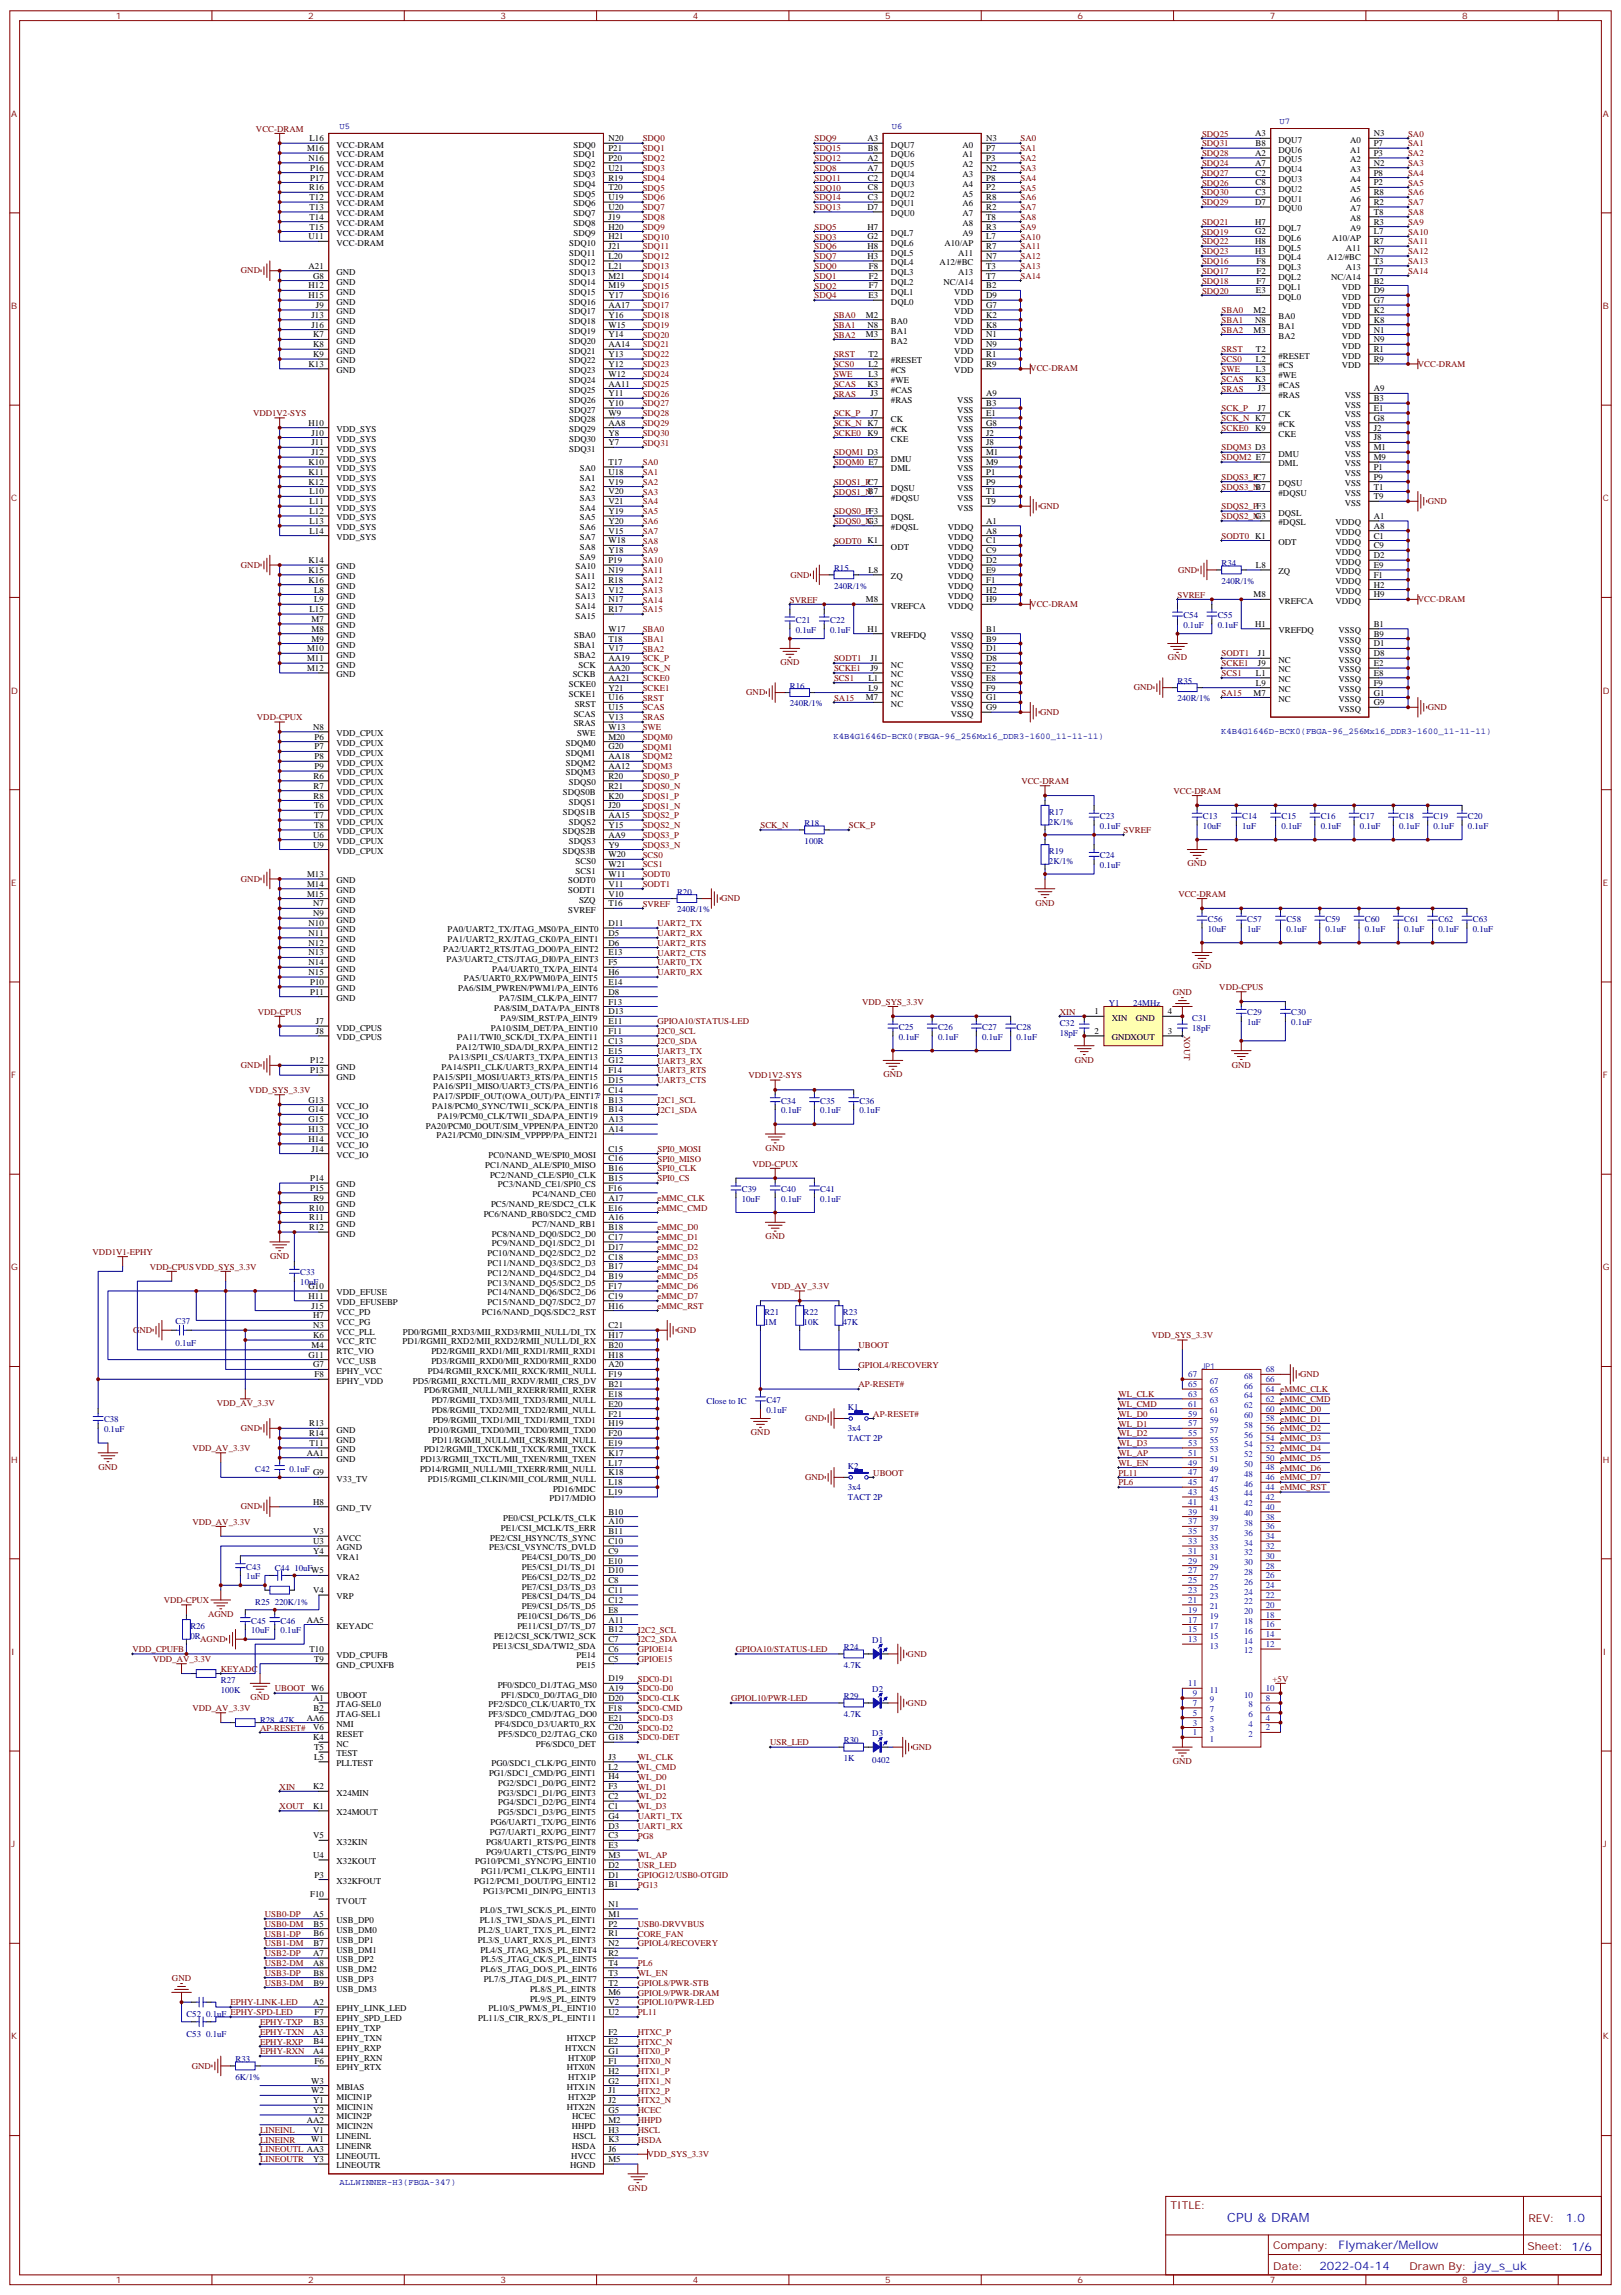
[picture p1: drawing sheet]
<svg xmlns="http://www.w3.org/2000/svg" width="583mm" height="825mm" viewBox="0 0 583 825" stroke-linecap="round" stroke-linejoin="round" font-family="sans-serif">
<defs><g id="words">
<text font-size="4.6" fill="#00f" x="441.2" y="798.9">CPU &amp; DRAM</text>
<g font-size="4.2" fill="#00f">
<text x="562.9" y="799.1">1.0</text>
<text x="481.3" y="808.7">Flymaker/Mellow</text>
<text x="474.4" y="816.5">2022-04-14</text>
</g>
<g font-size="3.9" fill="#800">
<text x="420.9" y="794.5">TITLE:</text>
<text x="549.5" y="799.1">REV:</text>
<text x="457.8" y="808.7">Company:</text>
<text x="549.1" y="809.3">Sheet: 1/6</text>
<text x="457.8" y="816.3">Date:</text>
<text x="506.8" y="816.4">Drawn By: jay_s_uk</text>
</g>
<g font-size="3.2" fill="#800">
<text x="41.6" y="6.9">1</text>
<text x="110.8" y="6.9">2</text>
<text x="179.9" y="6.9">3</text>
<text x="249.1" y="6.9">4</text>
<text x="318.2" y="6.9">5</text>
<text x="387.3" y="6.9">6</text>
<text x="456.5" y="6.9">7</text>
<text x="525.6" y="6.9">8</text>
<text x="4.1" y="42">A</text>
<text x="576.3" y="42">A</text>
<text x="4.1" y="111.1">B</text>
<text x="576.3" y="111.1">B</text>
<text x="4.1" y="180.3">C</text>
<text x="576.3" y="180.3">C</text>
<text x="4.1" y="249.4">D</text>
<text x="576.3" y="249.4">D</text>
<text x="4.1" y="318.6">E</text>
<text x="576.3" y="318.6">E</text>
<text x="4.1" y="387.7">F</text>
<text x="576.3" y="387.7">F</text>
<text x="4.1" y="456.8">G</text>
<text x="576.3" y="456.8">G</text>
<text x="4.1" y="526">H</text>
<text x="576.3" y="526">H</text>
<text x="4.1" y="595.1">I</text>
<text x="576.3" y="595.1">I</text>
<text x="4.1" y="664.3">J</text>
<text x="576.3" y="664.3">J</text>
<text x="4.1" y="733.4">K</text>
<text x="576.3" y="733.4">K</text>
<text x="41.6" y="821.1">1</text>
<text x="110.8" y="821.1">2</text>
<text x="179.9" y="821.1">3</text>
<text x="249.1" y="821.1">4</text>
<text x="318.2" y="821.1">5</text>
<text x="387.3" y="821.1">6</text>
<text x="456.5" y="821.1">7</text>
<text x="525.6" y="821.1">8</text>
</g>
<g font-size="3.2" fill="#800000">
<text x="92" y="47.3">VCC-DRAM</text>
<text x="231.1" y="50.9">SDQ0</text>
<text x="292.8" y="50.9">SDQ9</text>
<text x="366.9" y="50.9">SA0</text>
<text x="432.2" y="52.6">SDQ31</text>
<text x="432.2" y="49.1">SDQ25</text>
<text x="506.2" y="49.1">SA0</text>
<text x="506.2" y="52.6">SA1</text>
<text x="231.1" y="54.4">SDQ1</text>
<text x="231.1" y="57.9">SDQ2</text>
<text x="292.8" y="54.4">SDQ15</text>
<text x="292.8" y="57.9">SDQ12</text>
<text x="366.9" y="54.4">SA1</text>
<text x="366.9" y="57.9">SA2</text>
<text x="432.2" y="56.2">SDQ28</text>
<text x="432.2" y="59.7">SDQ24</text>
<text x="506.2" y="56.2">SA2</text>
<text x="506.2" y="59.7">SA3</text>
<text x="231.1" y="61.5">SDQ3</text>
<text x="231.1" y="65">SDQ4</text>
<text x="292.8" y="65">SDQ11</text>
<text x="292.8" y="61.5">SDQ8</text>
<text x="366.9" y="61.5">SA3</text>
<text x="366.9" y="65">SA4</text>
<text x="432.2" y="63.2">SDQ27</text>
<text x="506.2" y="63.2">SA4</text>
<text x="231.1" y="68.5">SDQ5</text>
<text x="292.8" y="68.5">SDQ10</text>
<text x="366.9" y="68.5">SA5</text>
<text x="432.2" y="66.7">SDQ26</text>
<text x="432.2" y="70.3">SDQ30</text>
<text x="506.2" y="66.7">SA5</text>
<text x="506.2" y="70.3">SA6</text>
<text x="231.1" y="72">SDQ6</text>
<text x="231.1" y="75.6">SDQ7</text>
<text x="292.8" y="75.6">SDQ13</text>
<text x="292.8" y="72">SDQ14</text>
<text x="366.9" y="72">SA6</text>
<text x="366.9" y="75.6">SA7</text>
<text x="432.2" y="73.8">SDQ29</text>
<text x="506.2" y="73.8">SA7</text>
<text x="506.2" y="77.3">SA8</text>
<text x="231.1" y="79.1">SDQ8</text>
<text x="231.1" y="82.6">SDQ9</text>
<text x="292.8" y="82.6">SDQ5</text>
<text x="366.9" y="79.1">SA8</text>
<text x="366.9" y="82.6">SA9</text>
<text x="432.2" y="80.9">SDQ21</text>
<text x="506.2" y="80.9">SA9</text>
<text x="231.1" y="86.1">SDQ10</text>
<text x="231.1" y="89.7">SDQ11</text>
<text x="292.8" y="86.1">SDQ3</text>
<text x="292.8" y="89.7">SDQ6</text>
<text x="366.9" y="86.1">SA10</text>
<text x="366.9" y="89.7">SA11</text>
<text x="432.2" y="84.4">SDQ19</text>
<text x="432.2" y="87.9">SDQ22</text>
<text x="506.2" y="84.4">SA10</text>
<text x="506.2" y="87.9">SA11</text>
<text x="231.1" y="93.2">SDQ12</text>
<text x="292.8" y="93.2">SDQ7</text>
<text x="366.9" y="93.2">SA12</text>
<text x="432.2" y="91.4">SDQ23</text>
<text x="432.2" y="95">SDQ16</text>
<text x="506.2" y="91.4">SA12</text>
<text x="506.2" y="95">SA13</text>
<text x="86.6" y="98.3">GND</text>
<text x="231.1" y="96.7">SDQ13</text>
<text x="231.1" y="100.3">SDQ14</text>
<text x="292.8" y="96.7">SDQ0</text>
<text x="292.8" y="100.3">SDQ1</text>
<text x="366.9" y="96.7">SA13</text>
<text x="366.9" y="100.3">SA14</text>
<text x="432.2" y="98.5">SDQ17</text>
<text x="506.2" y="98.5">SA14</text>
<text x="231.1" y="103.8">SDQ15</text>
<text x="231.1" y="107.3">SDQ16</text>
<text x="292.8" y="103.8">SDQ2</text>
<text x="292.8" y="107.3">SDQ4</text>
<text x="432.2" y="102">SDQ18</text>
<text x="432.2" y="105.6">SDQ20</text>
<text x="231.1" y="110.8">SDQ17</text>
<text x="439.2" y="112.6">SBA0</text>
<text x="231.1" y="114.4">SDQ18</text>
<text x="231.1" y="117.9">SDQ19</text>
<text x="299.9" y="114.4">SBA0</text>
<text x="299.9" y="117.9">SBA1</text>
<text x="439.2" y="116.1">SBA1</text>
<text x="439.2" y="119.7">SBA2</text>
<text x="231.1" y="121.4">SDQ20</text>
<text x="231.1" y="125">SDQ21</text>
<text x="299.9" y="121.4">SBA2</text>
<text x="231.1" y="128.5">SDQ22</text>
<text x="299.9" y="128.5">SRST</text>
<text x="439.2" y="126.7">SRST</text>
<text x="439.2" y="130.2">SCS0</text>
<text x="509.8" y="131.8">VCC-DRAM</text>
<text x="231.1" y="132">SDQ23</text>
<text x="231.1" y="135.5">SDQ24</text>
<text x="299.9" y="135.5">SWE</text>
<text x="299.9" y="132">SCS0</text>
<text x="370.4" y="133.6">VCC-DRAM</text>
<text x="439.2" y="137.3">SCAS</text>
<text x="439.2" y="133.8">SWE</text>
<text x="231.1" y="139.1">SDQ25</text>
<text x="231.1" y="142.6">SDQ26</text>
<text x="299.9" y="142.6">SRAS</text>
<text x="299.9" y="139.1">SCAS</text>
<text x="439.2" y="140.8">SRAS</text>
<text x="91" y="149.6">VDD1V2-SYS</text>
<text x="231.1" y="146.1">SDQ27</text>
<text x="231.1" y="149.6">SDQ28</text>
<text x="299.9" y="149.6">SCK_P</text>
<text x="439.2" y="147.9">SCK_P</text>
<text x="231.1" y="153.2">SDQ29</text>
<text x="299.9" y="153.2">SCK_N K7</text>
<text x="439.2" y="154.9">SCKE0</text>
<text x="439.2" y="151.4">SCK_N K7</text>
<text x="231.1" y="156.7">SDQ30</text>
<text x="231.1" y="160.2">SDQ31</text>
<text x="299.9" y="156.7">SCKE0</text>
<text x="439.2" y="162">SDQM3 D3</text>
<text x="231.1" y="167.3">SA0</text>
<text x="299.9" y="163.8">SDQM1 D3</text>
<text x="299.9" y="167.3">SDQM0 E7</text>
<text x="439.2" y="165.5">SDQM2 E7</text>
<text x="231.1" y="170.8">SA1</text>
<text x="439.2" y="172.6">SDQS3_PC7</text>
<text x="231.1" y="174.3">SA2</text>
<text x="231.1" y="177.9">SA3</text>
<text x="299.9" y="174.3">SDQS1_PC7</text>
<text x="299.9" y="177.9">SDQS1_NB7</text>
<text x="439.2" y="176.1">SDQS3_NB7</text>
<text x="231.1" y="181.4">SA4</text>
<text x="231.1" y="184.9">SA5</text>
<text x="299.9" y="184.9">SDQS0_PF3</text>
<text x="373.9" y="183">GND</text>
<text x="439.2" y="183.2">SDQS2_PF3</text>
<text x="513.3" y="181.2">GND</text>
<text x="231.1" y="188.5">SA6</text>
<text x="231.1" y="192">SA7</text>
<text x="299.9" y="188.5">SDQS0_N</text>
<text x="439.2" y="186.7">SDQS2_N</text>
<text x="231.1" y="195.5">SA8</text>
<text x="299.9" y="195.5">SODT0 K1</text>
<text x="439.2" y="193.7">SODT0 K1</text>
<text x="231.1" y="199">SA9</text>
<text x="231.1" y="202.6">SA10</text>
<text x="86.6" y="204.2">GND</text>
<text x="231.1" y="206.1">SA11</text>
<text x="231.1" y="209.6">SA12</text>
<text x="284.2" y="207.7">GND</text>
<text x="423.5" y="205.9">GND</text>
<text x="231.1" y="213.1">SA13</text>
<text x="423.3" y="214.9">SVREF</text>
<text x="231.1" y="216.7">SA14</text>
<text x="231.1" y="220.2">SA15</text>
<text x="284" y="216.7">SVREF</text>
<text x="370.4" y="218.3">VCC-DRAM</text>
<text x="509.8" y="216.5">VCC-DRAM</text>
<text x="231.1" y="227.3">SBA0</text>
<text x="231.1" y="230.8">SBA1</text>
<text x="231.1" y="234.3">SBA2</text>
<text x="231.1" y="237.8">SCK_P</text>
<text x="280.6" y="239.3">GND</text>
<text x="299.9" y="237.8">SODT1</text>
<text x="419.9" y="237.5">GND</text>
<text x="439.2" y="236.1">SODT1</text>
<text x="439.2" y="239.6">SCKE1</text>
<text x="231.1" y="244.9">SCKE0</text>
<text x="231.1" y="241.4">SCK_N</text>
<text x="299.9" y="241.4">SCKE1</text>
<text x="299.9" y="244.9">SCS1</text>
<text x="439.2" y="243.1">SCS1</text>
<text x="231.1" y="252">SRST</text>
<text x="231.1" y="248.4">SCKE1</text>
<text x="268.3" y="250">GND</text>
<text x="299.9" y="252">SA15</text>
<text x="407.7" y="248.2">GND</text>
<text x="439.2" y="250.2">SA15</text>
<text x="231.1" y="255.5">SCAS</text>
<text x="373.9" y="257.1">GND</text>
<text x="513.3" y="255.3">GND</text>
<text x="92.4" y="259">VDD-CPUX</text>
<text x="231.1" y="259">SRAS</text>
<text x="231.1" y="262.5">SWE</text>
<text x="231.1" y="266.1">SDQM0</text>
<text x="231.1" y="269.6">SDQM1</text>
<text x="231.1" y="273.1">SDQM2</text>
<text x="231.1" y="280.2">SDQS0_P</text>
<text x="231.1" y="276.6">SDQM3</text>
<text x="367.2" y="281.9">VCC-DRAM</text>
<text x="231.1" y="283.7">SDQS0_N</text>
<text x="231.1" y="287.2">SDQS1_P</text>
<text x="421.9" y="285.5">VCC-DRAM</text>
<text x="231.1" y="290.8">SDQS1_N</text>
<text x="231.1" y="294.3">SDQS2_P</text>
<text x="231.1" y="297.8">SDQS2_N</text>
<text x="273.4" y="297.8">SCK_N</text>
<text x="305.2" y="297.8">SCK_P</text>
<text x="403.9" y="299.6">SVREF</text>
<text x="231.1" y="301.3">SDQS3_P</text>
<text x="231.1" y="304.9">SDQS3_N</text>
<text x="231.1" y="308.4">SCS0</text>
<text x="231.1" y="311.9">SCS1</text>
<text x="427" y="311.6">GND</text>
<text x="86.6" y="317">GND</text>
<text x="231.1" y="315.5">SODT0</text>
<text x="231.1" y="319">SODT1</text>
<text x="423.6" y="322.5">VCC-DRAM</text>
<text x="231.1" y="326">SVREF</text>
<text x="259.3" y="324.1">GND</text>
<text x="372.3" y="325.7">GND</text>
<text x="236.4" y="333.1">UART2_TX</text>
<text x="236.4" y="336.6">UART2_RX</text>
<text x="236.4" y="340.1">UART2_RTS</text>
<text x="236.4" y="343.7">UART2_CTS</text>
<text x="236.4" y="347.2">UART0_TX</text>
<text x="236.4" y="350.7">UART0_RX</text>
<text x="428.7" y="348.6">GND</text>
<text x="421.7" y="357.8">GND</text>
<text x="438.4" y="356">VDD-CPUS</text>
<text x="92.7" y="364.8">VDD-CPUS</text>
<text x="310" y="361.3">VDD_SYS_3.3V</text>
<text x="381" y="364.8">XIN</text>
<text x="236.4" y="371.9">I2C0_SCL</text>
<text x="236.4" y="368.4">GPIOA10/STATUS-LED</text>
<text x="236.4" y="375.4">I2C0_SDA</text>
<text x="425.7" y="372.5" transform="rotate(90 425.7 372.5)">XOUT</text>
<text x="236.4" y="382.5">UART3_RX</text>
<text x="236.4" y="379">UART3_TX</text>
<text x="386.4" y="382.1">GND</text>
<text x="442.8" y="383.9">GND</text>
<text x="86.6" y="384.1">GND</text>
<text x="236.4" y="386">UART3_RTS</text>
<text x="236.4" y="389.5">UART3_CTS</text>
<text x="269.1" y="387.8">VDD1V2-SYS</text>
<text x="317.6" y="387.4">GND</text>
<text x="89.5" y="393.1">VDD_SYS_3.3V</text>
<text x="236.4" y="396.6">I2C1_SCL</text>
<text x="236.4" y="400.1">I2C1_SDA</text>
<text x="275.3" y="413.9">GND</text>
<text x="236.4" y="417.8">SPI0_MISO</text>
<text x="236.4" y="414.2">SPI0_MOSI</text>
<text x="270.5" y="419.5">VDD-CPUX</text>
<text x="236.4" y="421.3">SPI0_CLK</text>
<text x="236.4" y="424.8">SPI0_CS</text>
<text x="236.4" y="431.9">eMMC_CLK</text>
<text x="236.4" y="435.4">eMMC_CMD</text>
<text x="236.4" y="442.5">eMMC_D0</text>
<text x="236.4" y="446">eMMC_D1</text>
<text x="236.4" y="449.5">eMMC_D2</text>
<text x="275.3" y="445.6">GND</text>
<text x="33.3" y="451.3">VDD1V1-EPHY</text>
<text x="97.1" y="452.7">GND</text>
<text x="236.4" y="453">eMMC_D3</text>
<text x="53.8" y="456.6">VDD-CPUSVDD_SYS_3.3V</text>
<text x="236.4" y="456.6">eMMC_D4</text>
<text x="236.4" y="460.1">eMMC_D5</text>
<text x="236.4" y="463.6">eMMC_D6</text>
<text x="236.4" y="467.1">eMMC_D7</text>
<text x="277.3" y="463.6">VDD_AV_3.3V</text>
<text x="236.4" y="470.7">eMMC_RST</text>
<text x="47.8" y="479.3">GND</text>
<text x="243.4" y="479.3">GND</text>
<text x="308.7" y="484.8">UBOOT</text>
<text x="414.1" y="481.3">VDD_SYS_3.3V</text>
<text x="308.7" y="491.8">GPIOL4/RECOVERY</text>
<text x="467.4" y="495.2">GND</text>
<text x="308.7" y="498.9">AP-RESET#</text>
<text x="402.2" y="502.4">WL_CLK</text>
<text x="78" y="505.6">VDD_AV_3.3V</text>
<text x="314" y="509.5">AP-RESET#</text>
<text x="402.2" y="506">WL_CMD</text>
<text x="402.2" y="509.5">WL_D0</text>
<text x="86.6" y="514.6">GND</text>
<text x="289.5" y="511.1">GND</text>
<text x="402.2" y="513">WL_D1</text>
<text x="69.2" y="521.8">VDD_AV_3.3V</text>
<text x="270" y="516.2">GND</text>
<text x="402.2" y="516.5">WL_D2</text>
<text x="402.2" y="520.1">WL_D3</text>
<text x="402.2" y="523.6">WL_AP</text>
<text x="402.2" y="527.1">WL_EN</text>
<text x="35.4" y="528.5">GND</text>
<text x="289.5" y="532.2">GND</text>
<text x="314" y="530.6">UBOOT</text>
<text x="402.2" y="530.6">PL11</text>
<text x="402.2" y="534.2">PL6</text>
<text x="86.6" y="542.8">GND</text>
<text x="69.2" y="548.3">VDD_AV_3.3V</text>
<text x="58.9" y="576.5">VDD-CPUX</text>
<text x="74.8" y="581.4">AGND</text>
<text x="229.3" y="587.1">I2C2_SCL</text>
<text x="72" y="590.4">AGND</text>
<text x="229.3" y="590.6">I2C2_SDA</text>
<text x="47.6" y="594.1">VDD_CPUFB</text>
<text x="55.1" y="597.7">VDD_AV_3.3V</text>
<text x="229.3" y="594.1">GPIOE14</text>
<text x="229.3" y="597.7">GPIOE15</text>
<text x="264.6" y="594.1">GPIOA10/STATUS-LED</text>
<text x="326.3" y="595.7">GND</text>
<text x="79.4" y="601.2">KEYADC</text>
<text x="229.3" y="604.7">SDC0-D1</text>
<text x="457.5" y="604.7">+5V</text>
<text x="90.1" y="611.4">GND</text>
<text x="98.8" y="608.3">UBOOT W6</text>
<text x="229.3" y="611.8">SDC0-CLK</text>
<text x="229.3" y="608.3">SDC0-D0</text>
<text x="262.8" y="611.8">GPIOL10/PWR-LED</text>
<text x="69.2" y="615.3">VDD_AV_3.3V</text>
<text x="229.3" y="615.3">SDC0-CMD</text>
<text x="326.3" y="613.4">GND</text>
<text x="93.5" y="622.4">AP-RESET#</text>
<text x="229.3" y="622.4">SDC0-D2</text>
<text x="229.3" y="618.8">SDC0-D3</text>
<text x="229.3" y="625.9">SDC0-DET</text>
<text x="276.9" y="627.7">USR_LED</text>
<text x="328.1" y="629.2">GND</text>
<text x="229.3" y="633">WL_CLK</text>
<text x="421.7" y="634.4">GND</text>
<text x="229.3" y="636.5">WL_CMD</text>
<text x="229.3" y="640">WL_D0</text>
<text x="100.5" y="643.5">XIN</text>
<text x="229.3" y="643.5">WL_D1</text>
<text x="229.3" y="647.1">WL_D2</text>
<text x="100.5" y="650.6">XOUT</text>
<text x="229.3" y="650.6">WL_D3</text>
<text x="229.3" y="654.1">UART1_TX</text>
<text x="229.3" y="657.6">UART1_RX</text>
<text x="229.3" y="661.2">PG8</text>
<text x="229.3" y="671.8">USR_LED</text>
<text x="229.3" y="668.2">WL_AP</text>
<text x="229.3" y="675.3">GPIOG12/USB0-OTGID</text>
<text x="229.3" y="678.8">PG13</text>
<text x="95.2" y="689.4">USB0-DP</text>
<text x="95.2" y="692.9">USB0-DM</text>
<text x="229.3" y="692.9">USB0-DRVVBUS</text>
<text x="95.2" y="696.5">USB1-DP</text>
<text x="95.2" y="700">USB1-DM</text>
<text x="229.3" y="696.5">CORE_FAN</text>
<text x="229.3" y="700">GPIOL4/RECOVERY</text>
<text x="95.2" y="703.5">USB2-DP</text>
<text x="95.2" y="707">USB2-DM</text>
<text x="229.3" y="707">PL6</text>
<text x="61.8" y="712.3">GND</text>
<text x="95.2" y="710.6">USB3-DP</text>
<text x="229.3" y="710.6">WL_EN</text>
<text x="95.2" y="714.1">USB3-DM</text>
<text x="229.3" y="714.1">GPIOL8/PWR-STB</text>
<text x="229.3" y="717.6">GPIOL9/PWR-DRAM</text>
<text x="82.9" y="721.1">EPHY-LINK-LED</text>
<text x="229.3" y="721.1">GPIOL10/PWR-LED</text>
<text x="229.3" y="724.7">PL11</text>
<text x="93.5" y="728.2">EPHY-TXP</text>
<text x="93.5" y="731.7">EPHY-TXN</text>
<text x="229.3" y="731.7">HTXC_P</text>
<text x="93.5" y="735.3">EPHY-RXP</text>
<text x="229.3" y="735.3">HTXC_N</text>
<text x="69" y="743.9">GND</text>
<text x="93.5" y="738.8">EPHY-RXN</text>
<text x="229.3" y="738.8">HTX0_P</text>
<text x="229.3" y="742.3">HTX0_N</text>
<text x="229.3" y="749.4">HTX1_N</text>
<text x="229.3" y="745.8">HTX1_P</text>
<text x="229.3" y="752.9">HTX2_P</text>
<text x="229.3" y="756.4">HTX2_N</text>
<text x="229.3" y="760">HCEC</text>
<text x="93.5" y="767">LINEINL</text>
<text x="229.3" y="763.5">HHPD</text>
<text x="229.3" y="767">HSCL</text>
<text x="93.5" y="770.5">LINEINR</text>
<text x="229.3" y="770.5">HSDA</text>
<text x="93.5" y="774.1">LINEOUTL AA3</text>
<text x="93.5" y="777.6">LINEOUTR</text>
<text x="232.8" y="775.7">VDD_SYS_3.3V</text>
<text x="225.9" y="787.8">GND</text>
</g>
<g font-size="3.2" fill="#000080">
<text x="122.1" y="46.6">U5</text>
<text x="320.7" y="46.2">U6</text>
<text x="460" y="44.5">U7</text>
<text x="439.2" y="203.6">R34</text>
<text x="299.9" y="205.3">R15</text>
<text x="439.2" y="209.9">240R/1%</text>
<text x="299.9" y="211.7">240R/1%</text>
<text x="286.1" y="224">C21</text>
<text x="286.1" y="227.5">0.1uF</text>
<text x="298.4" y="224">C22</text>
<text x="298.4" y="227.5">0.1uF</text>
<text x="425.4" y="222.2">C54</text>
<text x="425.4" y="225.8">0.1uF</text>
<text x="437.8" y="222.2">C55</text>
<text x="437.8" y="225.8">0.1uF</text>
<text x="423.3" y="245.9">R35</text>
<text x="284" y="247.6">R16</text>
<text x="284" y="254">240R/1%</text>
<text x="423.3" y="252.2">240R/1%</text>
<text x="439.1" y="263.9">K4B4G1646D-BCK0(FBGA-96_256Mx16_DDR3-1600_11-11-11)</text>
<text x="299.7" y="265.6">K4B4G1646D-BCK0(FBGA-96_256Mx16_DDR3-1600_11-11-11)</text>
<text x="377.1" y="293.2">R17</text>
<text x="289.3" y="297">R18</text>
<text x="377.1" y="296.7">2K/1%</text>
<text x="395.5" y="294.6">C23</text>
<text x="395.5" y="298.1">0.1uF</text>
<text x="432.5" y="294.6">C13</text>
<text x="432.5" y="298.1">10uF</text>
<text x="446.6" y="294.6">C14</text>
<text x="446.6" y="298.1">1uF</text>
<text x="460.7" y="294.6">C15</text>
<text x="460.7" y="298.1">0.1uF</text>
<text x="474.8" y="294.6">C16</text>
<text x="474.8" y="298.1">0.1uF</text>
<text x="488.9" y="294.6">C17</text>
<text x="488.9" y="298.1">0.1uF</text>
<text x="503.1" y="294.6">C18</text>
<text x="503.1" y="298.1">0.1uF</text>
<text x="515.4" y="294.6">C19</text>
<text x="515.4" y="298.1">0.1uF</text>
<text x="527.8" y="294.6">C20</text>
<text x="527.8" y="298.1">0.1uF</text>
<text x="289.3" y="303.4">100R</text>
<text x="377.1" y="307.3">R19</text>
<text x="377.1" y="310.8">2K/1%</text>
<text x="395.5" y="308.7">C24</text>
<text x="395.5" y="312.2">0.1uF</text>
<text x="243.4" y="321.7">R20</text>
<text x="243.4" y="328.1">240R/1%</text>
<text x="434.3" y="331.6">C56</text>
<text x="434.3" y="335.1">10uF</text>
<text x="448.4" y="331.6">C57</text>
<text x="448.4" y="335.1">1uF</text>
<text x="462.5" y="331.6">C58</text>
<text x="462.5" y="335.1">0.1uF</text>
<text x="476.6" y="331.6">C59</text>
<text x="476.6" y="335.1">0.1uF</text>
<text x="490.7" y="331.6">C60</text>
<text x="490.7" y="335.1">0.1uF</text>
<text x="504.8" y="331.6">C61</text>
<text x="504.8" y="335.1">0.1uF</text>
<text x="517.2" y="331.6">C62</text>
<text x="517.2" y="335.1">0.1uF</text>
<text x="529.5" y="331.6">C63</text>
<text x="529.5" y="335.1">0.1uF</text>
<text x="398.6" y="361.9">Y1</text>
<text x="407.5" y="361.9">24MHz</text>
<text x="448.4" y="365.1">C29</text>
<text x="464.3" y="365.1">C30</text>
<text x="323.1" y="370.4">C25</text>
<text x="337.3" y="370.4">C26</text>
<text x="353.1" y="370.4">C27</text>
<text x="365.5" y="370.4">C28</text>
<text x="381" y="369">C32</text>
<text x="428.6" y="367.2">C31</text>
<text x="428.6" y="370.8">18pF</text>
<text x="448.4" y="368.7">1uF</text>
<text x="464.3" y="368.7">0.1uF</text>
<text x="323.1" y="373.9">0.1uF</text>
<text x="337.3" y="373.9">0.1uF</text>
<text x="353.1" y="373.9">0.1uF</text>
<text x="365.5" y="373.9">0.1uF</text>
<text x="381" y="372.5">18pF</text>
<text x="280.8" y="396.9">C34</text>
<text x="280.8" y="400.4">0.1uF</text>
<text x="294.9" y="396.9">C35</text>
<text x="294.9" y="400.4">0.1uF</text>
<text x="309" y="396.9">C36</text>
<text x="309" y="400.4">0.1uF</text>
<text x="266.7" y="428.6">C39</text>
<text x="280.8" y="428.6">C40</text>
<text x="294.9" y="428.6">C41</text>
<text x="266.7" y="432.2">10uF</text>
<text x="280.8" y="432.2">0.1uF</text>
<text x="294.9" y="432.2">0.1uF</text>
<text x="107.9" y="458.6">C33</text>
<text x="107.9" y="462.1">10uF</text>
<text x="274.8" y="473.1">R21</text>
<text x="288.9" y="473.1">R22</text>
<text x="303" y="473.1">R23</text>
<text x="63.1" y="476.2">C37</text>
<text x="274.8" y="476.6">1M</text>
<text x="288.9" y="476.6">10K</text>
<text x="303" y="476.6">47K</text>
<text x="63.1" y="484">0.1uF</text>
<text x="254" y="504.8">Close to IC</text>
<text x="275.5" y="504.5">C47</text>
<text x="275.5" y="508">0.1uF</text>
<text x="304.8" y="506.9">K1</text>
<text x="37.4" y="511.5">C38</text>
<text x="37.4" y="515.1">0.1uF</text>
<text x="304.8" y="514.7">3x4</text>
<text x="304.8" y="518.2">TACT 2P</text>
<text x="91.7" y="529.5">C42</text>
<text x="104.1" y="529.5">0.1uF</text>
<text x="304.8" y="528.1">K2</text>
<text x="304.8" y="535.9">3x4</text>
<text x="304.8" y="539.4">TACT 2P</text>
<text x="88.5" y="564.4">C43</text>
<text x="88.5" y="568">1uF</text>
<text x="98.8" y="564.8">C44</text>
<text x="105.8" y="564.8">10uF</text>
<text x="91.7" y="577.1">R25</text>
<text x="98.8" y="577.1">220K/1%</text>
<text x="68.4" y="586">R26</text>
<text x="90.3" y="583.8">C45</text>
<text x="90.3" y="587.4">10uF</text>
<text x="100.9" y="583.8">C46</text>
<text x="100.9" y="587.4">0.1uF</text>
<text x="68.4" y="589.5">0R</text>
<text x="303.4" y="593.4">R24</text>
<text x="313.6" y="590.9">D1</text>
<text x="303.4" y="599.7">4.7K</text>
<text x="79.4" y="605.4">R27</text>
<text x="79.4" y="608.9">100K</text>
<text x="303.4" y="611">R29</text>
<text x="313.6" y="608.5">D2</text>
<text x="303.4" y="617.4">4.7K</text>
<text x="93.5" y="619.5">R28</text>
<text x="100.5" y="619.5">47K</text>
<text x="303.4" y="626.9">R30</text>
<text x="313.6" y="624.4">D3</text>
<text x="303.4" y="633.2">1K</text>
<text x="313.6" y="633.9">0402</text>
<text x="67" y="725.3">C52</text>
<text x="74.1" y="725.3">0.1uF EPHY-SPD-LED</text>
<text x="67" y="732.4">C53</text>
<text x="74.1" y="732.4">0.1uF</text>
<text x="84.7" y="741.5">R33</text>
<text x="84.7" y="747.9">6K/1%</text>
<text x="122.1" y="785.6">ALLWINNER-H3(FBGA-347)</text>
</g>
<g font-size="3.2">
<text x="111.3" y="50.8">L16</text>
<text x="121" y="53.1">VCC-DRAM</text>
<text x="206.2" y="53.1">SDQ0</text>
<text x="218.7" y="50.8">N20</text>
<text x="311.9" y="50.8">A3</text>
<text x="320.3" y="53.1">DQU7</text>
<text x="346.1" y="53.1">A0</text>
<text x="354.5" y="50.8">N3</text>
<text x="451.2" y="49">A3</text>
<text x="451.4" y="52.6">B8</text>
<text x="459.7" y="51.3">DQU7</text>
<text x="485.4" y="51.3">A0</text>
<text x="493.9" y="49">N3</text>
<text x="493.9" y="52.6">P7</text>
<text x="110.4" y="54.3">M16</text>
<text x="111" y="57.9">N16</text>
<text x="121" y="56.6">VCC-DRAM</text>
<text x="206.2" y="56.6">SDQ1</text>
<text x="218.7" y="57.9">P20</text>
<text x="218.7" y="54.3">P21</text>
<text x="311.9" y="57.9">A2</text>
<text x="312.1" y="54.3">B8</text>
<text x="320.3" y="56.6">DQU6</text>
<text x="346.1" y="56.6">A1</text>
<text x="354.5" y="57.9">P3</text>
<text x="354.5" y="54.3">P7</text>
<text x="451.2" y="56.1">A2</text>
<text x="451.2" y="59.6">A7</text>
<text x="459.7" y="58.4">DQU5</text>
<text x="459.7" y="54.9">DQU6</text>
<text x="485.4" y="58.4">A2</text>
<text x="485.4" y="54.9">A1</text>
<text x="493.9" y="59.6">N2</text>
<text x="493.9" y="56.1">P3</text>
<text x="111.5" y="61.4">P16</text>
<text x="111.5" y="64.9">P17</text>
<text x="121" y="60.1">VCC-DRAM</text>
<text x="121" y="63.7">VCC-DRAM</text>
<text x="206.2" y="60.1">SDQ2</text>
<text x="206.2" y="63.7">SDQ3</text>
<text x="218.7" y="64.9">R19</text>
<text x="218.7" y="61.4">U21</text>
<text x="311.9" y="61.4">A7</text>
<text x="312.1" y="64.9">C2</text>
<text x="320.3" y="60.1">DQU5</text>
<text x="320.3" y="63.7">DQU4</text>
<text x="346.1" y="63.7">A3</text>
<text x="346.1" y="60.1">A2</text>
<text x="354.5" y="61.4">N2</text>
<text x="354.5" y="64.9">P8</text>
<text x="451.4" y="63.1">C2</text>
<text x="459.7" y="61.9">DQU4</text>
<text x="459.7" y="65.4">DQU3</text>
<text x="485.4" y="61.9">A3</text>
<text x="485.4" y="65.4">A4</text>
<text x="493.9" y="63.1">P8</text>
<text x="111.1" y="68.4">R16</text>
<text x="111.3" y="72">T12</text>
<text x="121" y="67.2">VCC-DRAM</text>
<text x="121" y="70.7">VCC-DRAM</text>
<text x="206.2" y="67.2">SDQ4</text>
<text x="206.2" y="70.7">SDQ5</text>
<text x="218.7" y="68.4">T20</text>
<text x="218.7" y="72">U19</text>
<text x="312.1" y="72">C3</text>
<text x="312.1" y="68.4">C8</text>
<text x="320.3" y="67.2">DQU3</text>
<text x="320.3" y="70.7">DQU2</text>
<text x="346.1" y="70.7">A5</text>
<text x="346.1" y="67.2">A4</text>
<text x="354.5" y="68.4">P2</text>
<text x="354.5" y="72">R8</text>
<text x="451.4" y="70.2">C3</text>
<text x="451.4" y="66.7">C8</text>
<text x="459.7" y="69">DQU2</text>
<text x="485.4" y="69">A5</text>
<text x="493.9" y="66.7">P2</text>
<text x="493.9" y="70.2">R8</text>
<text x="111.3" y="75.5">T13</text>
<text x="121" y="74.3">VCC-DRAM</text>
<text x="121" y="77.8">VCC-DRAM</text>
<text x="206.2" y="74.3">SDQ6</text>
<text x="206.2" y="77.8">SDQ7</text>
<text x="218.7" y="75.5">U20</text>
<text x="311.9" y="75.5">D7</text>
<text x="320.3" y="74.3">DQU1</text>
<text x="320.3" y="77.8">DQU0</text>
<text x="346.1" y="77.8">A7</text>
<text x="346.1" y="74.3">A6</text>
<text x="354.5" y="75.5">R2</text>
<text x="451.2" y="73.7">D7</text>
<text x="459.7" y="72.5">DQU1</text>
<text x="459.7" y="76">DQU0</text>
<text x="485.4" y="76">A7</text>
<text x="485.4" y="72.5">A6</text>
<text x="493.9" y="73.7">R2</text>
<text x="493.9" y="77.3">T8</text>
<text x="111.3" y="79">T14</text>
<text x="111.3" y="82.6">T15</text>
<text x="121" y="81.3">VCC-DRAM</text>
<text x="206.2" y="81.3">SDQ8</text>
<text x="218.7" y="82.6">H20</text>
<text x="218.7" y="79">J19</text>
<text x="311.9" y="82.6">H7</text>
<text x="346.1" y="81.3">A8</text>
<text x="354.5" y="82.6">R3</text>
<text x="354.5" y="79">T8</text>
<text x="451.2" y="80.8">H7</text>
<text x="459.7" y="83.1">DQL7</text>
<text x="485.4" y="83.1">A9</text>
<text x="485.4" y="79.6">A8</text>
<text x="493.9" y="80.8">R3</text>
<text x="111" y="86.1">U11</text>
<text x="121" y="84.8">VCC-DRAM</text>
<text x="121" y="88.4">VCC-DRAM</text>
<text x="204.6" y="88.4">SDQ10</text>
<text x="206.2" y="84.8">SDQ9</text>
<text x="218.7" y="86.1">H21</text>
<text x="218.7" y="89.6">J21</text>
<text x="311.9" y="86.1">G2</text>
<text x="311.9" y="89.6">H8</text>
<text x="320.3" y="88.4">DQL6</text>
<text x="320.3" y="84.8">DQL7</text>
<text x="339.6" y="88.4">A10/AP</text>
<text x="346.1" y="84.8">A9</text>
<text x="354.5" y="86.1">L7</text>
<text x="354.5" y="89.6">R7</text>
<text x="451.2" y="84.3">G2</text>
<text x="451.2" y="87.8">H8</text>
<text x="459.7" y="86.6">DQL6</text>
<text x="478.9" y="86.6">A10/AP</text>
<text x="493.9" y="84.3">L7</text>
<text x="493.9" y="87.8">R7</text>
<text x="204.6" y="91.9">SDQ11</text>
<text x="204.6" y="95.4">SDQ12</text>
<text x="218.7" y="93.1">L20</text>
<text x="311.9" y="93.1">H3</text>
<text x="320.3" y="95.4">DQL4</text>
<text x="320.3" y="91.9">DQL5</text>
<text x="337.8" y="95.4">A12/#BC</text>
<text x="344.5" y="91.9">A11</text>
<text x="354.5" y="93.1">N7</text>
<text x="451.2" y="91.4">H3</text>
<text x="451.7" y="94.9">F8</text>
<text x="459.7" y="93.7">DQL4</text>
<text x="459.7" y="90.1">DQL5</text>
<text x="477.2" y="93.7">A12/#BC</text>
<text x="483.8" y="90.1">A11</text>
<text x="493.9" y="91.4">N7</text>
<text x="493.9" y="94.9">T3</text>
<text x="111" y="96.7">A21</text>
<text x="112.5" y="100.2">G8</text>
<text x="121" y="99">GND</text>
<text x="204.6" y="99">SDQ13</text>
<text x="218.7" y="96.7">L21</text>
<text x="218.7" y="100.2">M21</text>
<text x="312.4" y="100.2">F2</text>
<text x="312.4" y="96.7">F8</text>
<text x="320.3" y="99">DQL3</text>
<text x="344.5" y="99">A13</text>
<text x="354.5" y="96.7">T3</text>
<text x="354.5" y="100.2">T7</text>
<text x="451.7" y="98.4">F2</text>
<text x="451.7" y="102">F7</text>
<text x="459.7" y="100.7">DQL2</text>
<text x="459.7" y="97.2">DQL3</text>
<text x="478.6" y="100.7">NC/A14</text>
<text x="483.8" y="97.2">A13</text>
<text x="493.9" y="102">B2</text>
<text x="493.9" y="98.4">T7</text>
<text x="111" y="103.7">H12</text>
<text x="111" y="107.2">H15</text>
<text x="121" y="102.5">GND</text>
<text x="121" y="106">GND</text>
<text x="204.6" y="106">SDQ15</text>
<text x="204.6" y="102.5">SDQ14</text>
<text x="218.7" y="103.7">M19</text>
<text x="218.7" y="107.2">Y17</text>
<text x="312.2" y="107.2">E3</text>
<text x="312.4" y="103.7">F7</text>
<text x="320.3" y="102.5">DQL2</text>
<text x="320.3" y="106">DQL1</text>
<text x="339.2" y="102.5">NC/A14</text>
<text x="343.1" y="106">VDD</text>
<text x="354.5" y="103.7">B2</text>
<text x="354.5" y="107.2">D9</text>
<text x="451.6" y="105.5">E3</text>
<text x="459.7" y="107.8">DQL0</text>
<text x="459.7" y="104.2">DQL1</text>
<text x="482.4" y="104.2">VDD</text>
<text x="482.4" y="107.8">VDD</text>
<text x="493.9" y="105.5">D9</text>
<text x="113.6" y="110.8">J9</text>
<text x="121" y="109.5">GND</text>
<text x="121" y="113.1">GND</text>
<text x="204.6" y="109.5">SDQ16</text>
<text x="204.6" y="113.1">SDQ17</text>
<text x="218.7" y="110.8">AA17</text>
<text x="320.3" y="109.5">DQL0</text>
<text x="343.1" y="109.5">VDD</text>
<text x="343.1" y="113.1">VDD</text>
<text x="354.5" y="110.8">G7</text>
<text x="450.7" y="112.5">M2</text>
<text x="482.4" y="111.3">VDD</text>
<text x="493.9" y="109">G7</text>
<text x="493.9" y="112.5">K2</text>
<text x="112" y="114.3">J13</text>
<text x="112" y="117.8">J16</text>
<text x="121" y="116.6">GND</text>
<text x="204.6" y="116.6">SDQ18</text>
<text x="218.7" y="117.8">W15</text>
<text x="218.7" y="114.3">Y16</text>
<text x="311.3" y="114.3">M2</text>
<text x="311.9" y="117.8">N8</text>
<text x="320.3" y="116.6">BA0</text>
<text x="343.1" y="116.6">VDD</text>
<text x="354.5" y="114.3">K2</text>
<text x="354.5" y="117.8">K8</text>
<text x="450.7" y="119.6">M3</text>
<text x="451.2" y="116.1">N8</text>
<text x="459.7" y="114.8">BA0</text>
<text x="459.7" y="118.4">BA1</text>
<text x="482.4" y="114.8">VDD</text>
<text x="482.4" y="118.4">VDD</text>
<text x="493.9" y="116.1">K8</text>
<text x="493.9" y="119.6">N1</text>
<text x="112.5" y="121.4">K7</text>
<text x="112.5" y="124.9">K8</text>
<text x="121" y="120.1">GND</text>
<text x="121" y="123.6">GND</text>
<text x="204.6" y="120.1">SDQ19</text>
<text x="204.6" y="123.6">SDQ20</text>
<text x="218.7" y="121.4">Y14</text>
<text x="218.7" y="124.9">AA14</text>
<text x="311.3" y="121.4">M3</text>
<text x="320.3" y="123.6">BA2</text>
<text x="320.3" y="120.1">BA1</text>
<text x="343.1" y="120.1">VDD</text>
<text x="343.1" y="123.6">VDD</text>
<text x="354.5" y="121.4">N1</text>
<text x="354.5" y="124.9">N9</text>
<text x="459.7" y="121.9">BA2</text>
<text x="482.4" y="121.9">VDD</text>
<text x="482.4" y="125.4">VDD</text>
<text x="493.9" y="123.1">N9</text>
<text x="111" y="131.9">K13</text>
<text x="112.5" y="128.4">K9</text>
<text x="121" y="127.2">GND</text>
<text x="121" y="130.7">GND</text>
<text x="204.6" y="130.7">SDQ22</text>
<text x="204.6" y="127.2">SDQ21</text>
<text x="218.7" y="131.9">Y12</text>
<text x="218.7" y="128.4">Y13</text>
<text x="312.2" y="131.9">L2</text>
<text x="312.2" y="128.4">T2</text>
<text x="320.3" y="130.7">#RESET</text>
<text x="343.1" y="127.2">VDD</text>
<text x="343.1" y="130.7">VDD</text>
<text x="354.5" y="128.4">R1</text>
<text x="354.5" y="131.9">R9</text>
<text x="451.6" y="130.2">L2</text>
<text x="451.6" y="126.6">T2</text>
<text x="459.7" y="128.9">#RESET</text>
<text x="482.4" y="128.9">VDD</text>
<text x="493.9" y="126.6">R1</text>
<text x="493.9" y="130.2">R9</text>
<text x="121" y="134.2">GND</text>
<text x="204.6" y="137.8">SDQ24</text>
<text x="204.6" y="134.2">SDQ23</text>
<text x="218.7" y="135.5">W12</text>
<text x="312.2" y="135.5">L3</text>
<text x="320.3" y="134.2">#CS</text>
<text x="320.3" y="137.8">#WE</text>
<text x="343.1" y="134.2">VDD</text>
<text x="451.2" y="137.2">K3</text>
<text x="451.6" y="133.7">L3</text>
<text x="459.7" y="132.5">#CS</text>
<text x="459.7" y="136">#WE</text>
<text x="482.4" y="132.5">VDD</text>
<text x="204.6" y="141.3">SDQ25</text>
<text x="218.7" y="142.5">Y11</text>
<text x="218.7" y="139">AA11</text>
<text x="311.9" y="139">K3</text>
<text x="312.9" y="142.5">J3</text>
<text x="320.3" y="141.3">#CAS</text>
<text x="354.5" y="142.5">A9</text>
<text x="452.3" y="140.8">J3</text>
<text x="459.7" y="143.1">#RAS</text>
<text x="459.7" y="139.5">#CAS</text>
<text x="483.5" y="143.1">VSS</text>
<text x="493.9" y="140.8">A9</text>
<text x="204.6" y="148.3">SDQ27</text>
<text x="204.6" y="144.8">SDQ26</text>
<text x="218.7" y="149.6">W9</text>
<text x="218.7" y="146.1">Y10</text>
<text x="312.9" y="149.6">J7</text>
<text x="320.3" y="144.8">#RAS</text>
<text x="344.2" y="144.8">VSS</text>
<text x="344.2" y="148.3">VSS</text>
<text x="354.5" y="146.1">B3</text>
<text x="354.5" y="149.6">E1</text>
<text x="452.3" y="147.8">J7</text>
<text x="483.5" y="146.6">VSS</text>
<text x="493.9" y="144.3">B3</text>
<text x="493.9" y="147.8">E1</text>
<text x="111" y="153.1">H10</text>
<text x="121" y="155.4">VDD_SYS</text>
<text x="204.6" y="151.9">SDQ28</text>
<text x="204.6" y="155.4">SDQ29</text>
<text x="218.7" y="153.1">AA8</text>
<text x="320.3" y="151.9">CK</text>
<text x="320.3" y="155.4">#CK</text>
<text x="344.2" y="151.9">VSS</text>
<text x="344.2" y="155.4">VSS</text>
<text x="354.5" y="153.1">G8</text>
<text x="451.2" y="154.9">K9</text>
<text x="459.7" y="150.1">CK</text>
<text x="459.7" y="153.6">#CK</text>
<text x="483.5" y="150.1">VSS</text>
<text x="483.5" y="153.6">VSS</text>
<text x="493.9" y="151.3">G8</text>
<text x="493.9" y="154.9">J2</text>
<text x="112" y="156.6">J10</text>
<text x="112" y="160.2">J11</text>
<text x="121" y="158.9">VDD_SYS</text>
<text x="204.6" y="158.9">SDQ30</text>
<text x="218.7" y="160.2">Y7</text>
<text x="218.7" y="156.6">Y8</text>
<text x="311.9" y="156.6">K9</text>
<text x="320.3" y="158.9">CKE</text>
<text x="344.2" y="158.9">VSS</text>
<text x="354.5" y="156.6">J2</text>
<text x="354.5" y="160.2">J8</text>
<text x="459.7" y="157.2">CKE</text>
<text x="483.5" y="157.2">VSS</text>
<text x="483.5" y="160.7">VSS</text>
<text x="493.9" y="158.4">J8</text>
<text x="493.9" y="161.9">M1</text>
<text x="111" y="167.2">K10</text>
<text x="112" y="163.7">J12</text>
<text x="121" y="162.5">VDD_SYS</text>
<text x="121" y="166">VDD_SYS</text>
<text x="204.6" y="162.5">SDQ31</text>
<text x="218.7" y="167.2">T17</text>
<text x="320.3" y="166">DMU</text>
<text x="344.2" y="162.5">VSS</text>
<text x="344.2" y="166">VSS</text>
<text x="354.5" y="163.7">M1</text>
<text x="354.5" y="167.2">M9</text>
<text x="459.7" y="164.2">DMU</text>
<text x="459.7" y="167.7">DML</text>
<text x="483.5" y="164.2">VSS</text>
<text x="483.5" y="167.7">VSS</text>
<text x="493.9" y="165.5">M9</text>
<text x="111" y="170.7">K11</text>
<text x="121" y="169.5">VDD_SYS</text>
<text x="121" y="173">VDD_SYS</text>
<text x="208.5" y="169.5">SA0</text>
<text x="208.5" y="173">SA1</text>
<text x="218.7" y="170.7">U18</text>
<text x="320.3" y="169.5">DML</text>
<text x="344.2" y="169.5">VSS</text>
<text x="344.2" y="173">VSS</text>
<text x="354.5" y="170.7">P1</text>
<text x="483.5" y="171.3">VSS</text>
<text x="493.9" y="169">P1</text>
<text x="493.9" y="172.5">P9</text>
<text x="111" y="174.3">K12</text>
<text x="111.3" y="177.8">L10</text>
<text x="121" y="176.6">VDD_SYS</text>
<text x="208.5" y="176.6">SA2</text>
<text x="218.7" y="174.3">V19</text>
<text x="218.7" y="177.8">V20</text>
<text x="320.3" y="176.6">DQSU</text>
<text x="344.2" y="176.6">VSS</text>
<text x="354.5" y="174.3">P9</text>
<text x="354.5" y="177.8">T1</text>
<text x="459.7" y="178.3">#DQSU</text>
<text x="459.7" y="174.8">DQSU</text>
<text x="483.5" y="174.8">VSS</text>
<text x="483.5" y="178.3">VSS</text>
<text x="493.9" y="176">T1</text>
<text x="493.9" y="179.6">T9</text>
<text x="111.3" y="181.3">L11</text>
<text x="111.3" y="184.9">L12</text>
<text x="121" y="180.1">VDD_SYS</text>
<text x="121" y="183.6">VDD_SYS</text>
<text x="208.5" y="180.1">SA3</text>
<text x="208.5" y="183.6">SA4</text>
<text x="218.7" y="181.3">V21</text>
<text x="218.7" y="184.9">Y19</text>
<text x="320.3" y="180.1">#DQSU</text>
<text x="344.2" y="180.1">VSS</text>
<text x="344.2" y="183.6">VSS</text>
<text x="354.5" y="181.3">T9</text>
<text x="459.7" y="185.4">DQSL</text>
<text x="483.5" y="181.9">VSS</text>
<text x="111.3" y="188.4">L13</text>
<text x="111.3" y="191.9">L14</text>
<text x="121" y="187.1">VDD_SYS</text>
<text x="121" y="190.7">VDD_SYS</text>
<text x="208.5" y="187.1">SA5</text>
<text x="208.5" y="190.7">SA6</text>
<text x="218.7" y="191.9">V15</text>
<text x="218.7" y="188.4">Y20</text>
<text x="311.9" y="188.4">G3</text>
<text x="320.3" y="187.1">DQSL</text>
<text x="320.3" y="190.7">#DQSL</text>
<text x="340.8" y="190.7">VDDQ</text>
<text x="354.5" y="188.4">A1</text>
<text x="354.5" y="191.9">A8</text>
<text x="451.2" y="186.6">G3</text>
<text x="459.7" y="188.9">#DQSL</text>
<text x="480.2" y="188.9">VDDQ</text>
<text x="493.9" y="186.6">A1</text>
<text x="493.9" y="190.1">A8</text>
<text x="121" y="194.2">VDD_SYS</text>
<text x="208.5" y="194.2">SA7</text>
<text x="208.5" y="197.7">SA8</text>
<text x="218.7" y="195.4">W18</text>
<text x="320.3" y="197.7">ODT</text>
<text x="340.8" y="194.2">VDDQ</text>
<text x="340.8" y="197.7">VDDQ</text>
<text x="354.5" y="195.4">C1</text>
<text x="459.7" y="196">ODT</text>
<text x="480.2" y="192.4">VDDQ</text>
<text x="480.2" y="196">VDDQ</text>
<text x="493.9" y="193.7">C1</text>
<text x="493.9" y="197.2">C9</text>
<text x="111" y="202.5">K14</text>
<text x="208.5" y="201.3">SA9</text>
<text x="218.7" y="202.5">P19</text>
<text x="218.7" y="199">Y18</text>
<text x="340.8" y="201.3">VDDQ</text>
<text x="354.5" y="199">C9</text>
<text x="354.5" y="202.5">D2</text>
<text x="480.2" y="199.5">VDDQ</text>
<text x="480.2" y="203">VDDQ</text>
<text x="493.9" y="200.7">D2</text>
<text x="111" y="206">K15</text>
<text x="111" y="209.5">K16</text>
<text x="121" y="204.8">GND</text>
<text x="121" y="208.3">GND</text>
<text x="206.9" y="208.3">SA11</text>
<text x="206.9" y="204.8">SA10</text>
<text x="218.7" y="206">N19</text>
<text x="218.7" y="209.5">R18</text>
<text x="312.2" y="206">L8</text>
<text x="320.3" y="208.3">ZQ</text>
<text x="340.8" y="204.8">VDDQ</text>
<text x="340.8" y="208.3">VDDQ</text>
<text x="354.5" y="206">E9</text>
<text x="354.5" y="209.5">F1</text>
<text x="451.6" y="204.3">L8</text>
<text x="459.7" y="206.6">ZQ</text>
<text x="480.2" y="206.6">VDDQ</text>
<text x="493.9" y="204.3">E9</text>
<text x="493.9" y="207.8">F1</text>
<text x="112.9" y="213.1">L8</text>
<text x="121" y="211.8">GND</text>
<text x="121" y="215.4">GND</text>
<text x="206.9" y="211.8">SA12</text>
<text x="206.9" y="215.4">SA13</text>
<text x="218.7" y="213.1">V12</text>
<text x="340.8" y="211.8">VDDQ</text>
<text x="340.8" y="215.4">VDDQ</text>
<text x="354.5" y="213.1">H2</text>
<text x="450.7" y="214.8">M8</text>
<text x="480.2" y="210.1">VDDQ</text>
<text x="480.2" y="213.6">VDDQ</text>
<text x="493.9" y="211.3">H2</text>
<text x="493.9" y="214.8">H9</text>
<text x="111.3" y="220.1">L15</text>
<text x="112.9" y="216.6">L9</text>
<text x="121" y="218.9">GND</text>
<text x="206.9" y="218.9">SA14</text>
<text x="218.7" y="216.6">N17</text>
<text x="218.7" y="220.1">R17</text>
<text x="311.3" y="216.6">M8</text>
<text x="320.3" y="218.9">VREFCA</text>
<text x="340.8" y="218.9">VDDQ</text>
<text x="354.5" y="216.6">H9</text>
<text x="459.7" y="217.1">VREFCA</text>
<text x="480.2" y="217.1">VDDQ</text>
<text x="112" y="223.7">M7</text>
<text x="112" y="227.2">M8</text>
<text x="121" y="222.4">GND</text>
<text x="121" y="226">GND</text>
<text x="206.9" y="222.4">SA15</text>
<text x="218.7" y="227.2">W17</text>
<text x="311.9" y="227.2">H1</text>
<text x="354.5" y="227.2">B1</text>
<text x="451.2" y="225.4">H1</text>
<text x="459.7" y="227.7">VREFDQ</text>
<text x="481.2" y="227.7">VSSQ</text>
<text x="493.9" y="225.4">B1</text>
<text x="112" y="230.7">M9</text>
<text x="121" y="229.5">GND</text>
<text x="121" y="233">GND</text>
<text x="206.4" y="233">SBA1</text>
<text x="206.4" y="229.5">SBA0</text>
<text x="218.7" y="230.7">T18</text>
<text x="320.3" y="229.5">VREFDQ</text>
<text x="341.9" y="229.5">VSSQ</text>
<text x="341.9" y="233">VSSQ</text>
<text x="354.5" y="230.7">B9</text>
<text x="481.2" y="231.2">VSSQ</text>
<text x="493.9" y="229">B9</text>
<text x="493.9" y="232.5">D1</text>
<text x="110.4" y="234.2">M10</text>
<text x="110.4" y="237.8">M11</text>
<text x="121" y="236.5">GND</text>
<text x="206.4" y="236.5">SBA2</text>
<text x="218.7" y="234.2">V17</text>
<text x="218.7" y="237.8">AA19</text>
<text x="312.9" y="237.8">J1</text>
<text x="341.9" y="236.5">VSSQ</text>
<text x="354.5" y="234.2">D1</text>
<text x="354.5" y="237.8">D8</text>
<text x="452.3" y="236">J1</text>
<text x="452.3" y="239.5">J9</text>
<text x="459.7" y="238.3">NC</text>
<text x="481.2" y="234.8">VSSQ</text>
<text x="481.2" y="238.3">VSSQ</text>
<text x="493.9" y="236">D8</text>
<text x="493.9" y="239.5">E2</text>
<text x="110.4" y="241.3">M12</text>
<text x="121" y="240.1">GND</text>
<text x="121" y="243.6">GND</text>
<text x="205.9" y="243.6">SCKB</text>
<text x="208" y="240.1">SCK</text>
<text x="218.7" y="241.3">AA20</text>
<text x="218.7" y="244.8">AA21</text>
<text x="312.2" y="244.8">L1</text>
<text x="312.9" y="241.3">J9</text>
<text x="320.3" y="240.1">NC</text>
<text x="320.3" y="243.6">NC</text>
<text x="341.9" y="240.1">VSSQ</text>
<text x="341.9" y="243.6">VSSQ</text>
<text x="354.5" y="241.3">E2</text>
<text x="354.5" y="244.8">E8</text>
<text x="451.6" y="243.1">L1</text>
<text x="459.7" y="241.8">NC</text>
<text x="459.7" y="245.4">NC</text>
<text x="481.2" y="241.8">VSSQ</text>
<text x="481.2" y="245.4">VSSQ</text>
<text x="493.9" y="243.1">E8</text>
<text x="204.5" y="250.6">SCKE1</text>
<text x="204.5" y="247.1">SCKE0</text>
<text x="218.7" y="251.9">U16</text>
<text x="218.7" y="248.4">Y21</text>
<text x="311.3" y="251.9">M7</text>
<text x="312.2" y="248.4">L9</text>
<text x="320.3" y="247.1">NC</text>
<text x="320.3" y="250.6">NC</text>
<text x="341.9" y="247.1">VSSQ</text>
<text x="341.9" y="250.6">VSSQ</text>
<text x="354.5" y="248.4">F9</text>
<text x="354.5" y="251.9">G1</text>
<text x="450.7" y="250.1">M7</text>
<text x="451.6" y="246.6">L9</text>
<text x="459.7" y="248.9">NC</text>
<text x="481.2" y="248.9">VSSQ</text>
<text x="493.9" y="246.6">F9</text>
<text x="493.9" y="250.1">G1</text>
<text x="206.3" y="257.7">SCAS</text>
<text x="206.6" y="254.2">SRST</text>
<text x="218.7" y="255.4">U15</text>
<text x="320.3" y="254.2">NC</text>
<text x="341.9" y="254.2">VSSQ</text>
<text x="341.9" y="257.7">VSSQ</text>
<text x="354.5" y="255.4">G9</text>
<text x="459.7" y="252.4">NC</text>
<text x="481.2" y="252.4">VSSQ</text>
<text x="481.2" y="255.9">VSSQ</text>
<text x="493.9" y="253.6">G9</text>
<text x="112.5" y="262.5">N8</text>
<text x="206.3" y="261.2">SRAS</text>
<text x="218.7" y="258.9">V13</text>
<text x="218.7" y="262.5">W13</text>
<text x="113.1" y="266">P6</text>
<text x="113.1" y="269.5">P7</text>
<text x="121" y="264.8">VDD_CPUX</text>
<text x="121" y="268.3">VDD_CPUX</text>
<text x="203.4" y="268.3">SDQM0</text>
<text x="207.5" y="264.8">SWE</text>
<text x="218.7" y="269.5">G20</text>
<text x="218.7" y="266">M20</text>
<text x="113.1" y="273">P8</text>
<text x="121" y="271.8">VDD_CPUX</text>
<text x="121" y="275.3">VDD_CPUX</text>
<text x="203.4" y="271.8">SDQM1</text>
<text x="203.4" y="275.3">SDQM2</text>
<text x="218.7" y="273">AA18</text>
<text x="112.7" y="280.1">R6</text>
<text x="113.1" y="276.6">P9</text>
<text x="121" y="278.9">VDD_CPUX</text>
<text x="203.4" y="278.9">SDQM3</text>
<text x="218.7" y="280.1">R20</text>
<text x="218.7" y="276.6">AA12</text>
<text x="112.7" y="283.6">R7</text>
<text x="112.7" y="287.2">R8</text>
<text x="121" y="282.4">VDD_CPUX</text>
<text x="121" y="285.9">VDD_CPUX</text>
<text x="202.4" y="285.9">SDQS0B</text>
<text x="204.5" y="282.4">SDQS0</text>
<text x="218.7" y="287.2">K20</text>
<text x="218.7" y="283.6">R21</text>
<text x="112.9" y="290.7">T6</text>
<text x="121" y="289.5">VDD_CPUX</text>
<text x="121" y="293">VDD_CPUX</text>
<text x="202.4" y="293">SDQS1B</text>
<text x="204.5" y="289.5">SDQS1</text>
<text x="218.7" y="290.7">J20</text>
<text x="112.9" y="294.2">T7</text>
<text x="112.9" y="297.7">T8</text>
<text x="121" y="296.5">VDD_CPUX</text>
<text x="204.5" y="296.5">SDQS2</text>
<text x="218.7" y="297.7">Y15</text>
<text x="218.7" y="294.2">AA15</text>
<text x="112.5" y="301.3">U6</text>
<text x="112.5" y="304.8">U9</text>
<text x="121" y="300">VDD_CPUX</text>
<text x="121" y="303.6">VDD_CPUX</text>
<text x="202.4" y="300">SDQS2B</text>
<text x="204.5" y="303.6">SDQS3</text>
<text x="218.7" y="304.8">Y9</text>
<text x="218.7" y="301.3">AA9</text>
<text x="121" y="307.1">VDD_CPUX</text>
<text x="202.4" y="307.1">SDQS3B</text>
<text x="207" y="310.6">SCS0</text>
<text x="218.7" y="308.3">W20</text>
<text x="218.7" y="311.9">W21</text>
<text x="110.4" y="315.4">M13</text>
<text x="121" y="317.7">GND</text>
<text x="204.3" y="317.7">SODT0</text>
<text x="207" y="314.1">SCS1</text>
<text x="218.7" y="315.4">W11</text>
<text x="110.4" y="318.9">M14</text>
<text x="110.4" y="322.4">M15</text>
<text x="121" y="321.2">GND</text>
<text x="204.3" y="321.2">SODT1</text>
<text x="218.7" y="322.4">V10</text>
<text x="218.7" y="318.9">V11</text>
<text x="112.5" y="326">N7</text>
<text x="112.5" y="329.5">N9</text>
<text x="121" y="324.7">GND</text>
<text x="121" y="328.3">GND</text>
<text x="204.3" y="328.3">SVREF</text>
<text x="208.2" y="324.7">SZQ</text>
<text x="218.7" y="326">T16</text>
<text x="111" y="333">N10</text>
<text x="121" y="331.8">GND</text>
<text x="121" y="335.3">GND</text>
<text x="160.9" y="335.3">PA0/UART2_TX/JTAG_MS0/PA_EINT0</text>
<text x="218.7" y="333">D11</text>
<text x="111" y="336.6">N11</text>
<text x="111" y="340.1">N12</text>
<text x="121" y="338.8">GND</text>
<text x="160.9" y="338.8">PA1/UART2_RX/JTAG_CK0/PA_EINT1</text>
<text x="218.7" y="336.6">D5</text>
<text x="218.7" y="340.1">D6</text>
<text x="111" y="343.6">N13</text>
<text x="111" y="347.1">N14</text>
<text x="121" y="342.4">GND</text>
<text x="121" y="345.9">GND</text>
<text x="159.3" y="342.4">PA2/UART2_RTS/JTAG_DO0/PA_EINT2</text>
<text x="160.6" y="345.9">PA3/UART2_CTS/JTAG_DI0/PA_EINT3</text>
<text x="218.7" y="343.6">E13</text>
<text x="218.7" y="347.1">F5</text>
<text x="111" y="350.7">N15</text>
<text x="121" y="349.4">GND</text>
<text x="121" y="353">GND</text>
<text x="166.8" y="353">PA5/UART0_RX/PWM0/PA_EINT5</text>
<text x="177" y="349.4">PA4/UART0_TX/PA_EINT4</text>
<text x="218.7" y="350.7">H6</text>
<text x="111.5" y="354.2">P10</text>
<text x="111.5" y="357.7">P11</text>
<text x="121" y="356.5">GND</text>
<text x="164.7" y="356.5">PA6/SIM_PWREN/PWM1/PA_EINT6</text>
<text x="218.7" y="357.7">D8</text>
<text x="218.7" y="354.2">E14</text>
<text x="121" y="360">GND</text>
<text x="177.7" y="363.5">PA8/SIM_DATA/PA_EINT8</text>
<text x="179.4" y="360">PA7/SIM_CLK/PA_EINT7</text>
<text x="218.7" y="364.8">D13</text>
<text x="218.7" y="361.2">F13</text>
<text x="393.5" y="364.8">1</text>
<text x="419.8" y="364.8">4</text>
<text x="113.6" y="368.3">J7</text>
<text x="113.6" y="371.8">J8</text>
<text x="121" y="370.6">VDD_CPUS</text>
<text x="176.4" y="370.6">PA10/SIM_DET/PA_EINT10</text>
<text x="180" y="367.1">PA9/SIM_RST/PA_EINT9</text>
<text x="218.7" y="368.3">E11</text>
<text x="218.7" y="371.8">F11</text>
<text x="393.5" y="371.8">2</text>
<text x="399.7" y="367.1">XIN</text>
<text x="408.4" y="367.1">GND</text>
<text x="419.8" y="371.8">3</text>
<text x="121" y="374.1">VDD_CPUS</text>
<text x="164.1" y="377.6">PA12/TWI0_SDA/DI_RX/PA_EINT12</text>
<text x="164.5" y="374.1">PA11/TWI0_SCK/DI_TX/PA_EINT11</text>
<text x="218.7" y="375.4">C13</text>
<text x="399.7" y="374.1">GNDXOUT</text>
<text x="111.5" y="382.4">P12</text>
<text x="161.3" y="381.2">PA13/SPI1_CS/UART3_TX/PA_EINT13</text>
<text x="218.7" y="378.9">E15</text>
<text x="218.7" y="382.4">G12</text>
<text x="111.5" y="385.9">P13</text>
<text x="121" y="384.7">GND</text>
<text x="121" y="388.2">GND</text>
<text x="155.7" y="388.2">PA15/SPI1_MOSI/UART3_RTS/PA_EINT15</text>
<text x="158.7" y="384.7">PA14/SPI1_CLK/UART3_RX/PA_EINT14</text>
<text x="218.7" y="389.5">D15</text>
<text x="218.7" y="385.9">F14</text>
<text x="155.7" y="391.8">PA16/SPI1_MISO/UART3_CTS/PA_EINT16</text>
<text x="155.7" y="395.3">PA17/SPDIF_OUT(OWA_OUT)/PA_EINT17?</text>
<text x="218.7" y="393">C14</text>
<text x="111" y="396.5">G13</text>
<text x="111" y="400.1">G14</text>
<text x="121" y="398.8">VCC_IO</text>
<text x="155.4" y="398.8">PA18/PCM0_SYNC/TWI1_SCK/PA_EINT18</text>
<text x="218.7" y="396.5">B13</text>
<text x="218.7" y="400.1">B14</text>
<text x="111" y="403.6">G15</text>
<text x="111" y="407.1">H13</text>
<text x="121" y="402.3">VCC_IO</text>
<text x="121" y="405.9">VCC_IO</text>
<text x="153" y="405.9">PA20/PCM0_DOUT/SIM_VPPEN/PA_EINT20</text>
<text x="157.3" y="402.3">PA19/PCM0_CLK/TWI1_SDA/PA_EINT19</text>
<text x="218.7" y="403.6">A13</text>
<text x="218.7" y="407.1">A14</text>
<text x="111" y="410.6">H14</text>
<text x="121" y="409.4">VCC_IO</text>
<text x="121" y="412.9">VCC_IO</text>
<text x="157" y="409.4">PA21/PCM0_DIN/SIM_VPPPP/PA_EINT21</text>
<text x="112" y="414.2">J14</text>
<text x="121" y="416.5">VCC_IO</text>
<text x="174.4" y="420">PC1/NAND_ALE/SPI0_MISO</text>
<text x="175.7" y="416.5">PC0/NAND_WE/SPI0_MOSI</text>
<text x="218.7" y="414.2">C15</text>
<text x="218.7" y="417.7">C16</text>
<text x="111.5" y="424.7">P14</text>
<text x="176.2" y="423.5">PC2/NAND_CLE/SPI0_CLK</text>
<text x="218.7" y="424.7">B15</text>
<text x="218.7" y="421.2">B16</text>
<text x="111.5" y="428.3">P15</text>
<text x="112.7" y="431.8">R9</text>
<text x="121" y="427">GND</text>
<text x="121" y="430.6">GND</text>
<text x="179" y="427">PC3/NAND_CE1/SPI0_CS</text>
<text x="191.5" y="430.6">PC4/NAND_CE0</text>
<text x="218.7" y="431.8">A17</text>
<text x="218.7" y="428.3">F16</text>
<text x="111.1" y="435.3">R10</text>
<text x="121" y="434.1">GND</text>
<text x="121" y="437.6">GND</text>
<text x="173.9" y="437.6">PC6/NAND_RB0/SDC2_CMD</text>
<text x="176.5" y="434.1">PC5/NAND_RE/SDC2_CLK</text>
<text x="218.7" y="435.3">E16</text>
<text x="111.1" y="438.9">R11</text>
<text x="111.1" y="442.4">R12</text>
<text x="121" y="441.1">GND</text>
<text x="191.3" y="441.1">PC7/NAND_RB1</text>
<text x="218.7" y="438.9">A16</text>
<text x="218.7" y="442.4">B18</text>
<text x="121" y="444.7">GND</text>
<text x="176.9" y="444.7">PC8/NAND_DQ0/SDC2_D0</text>
<text x="176.9" y="448.2">PC9/NAND_DQ1/SDC2_D1</text>
<text x="218.7" y="445.9">C17</text>
<text x="218.7" y="449.4">D17</text>
<text x="175.3" y="455.3">PC11/NAND_DQ3/SDC2_D3</text>
<text x="175.3" y="451.7">PC10/NAND_DQ2/SDC2_D2</text>
<text x="218.7" y="453">C18</text>
<text x="175.3" y="458.8">PC12/NAND_DQ4/SDC2_D4</text>
<text x="218.7" y="456.5">B17</text>
<text x="218.7" y="460">B19</text>
<text x="111" y="463.6">G10</text>
<text x="111" y="467.1">H11</text>
<text x="121" y="465.8">VDD_EFUSE</text>
<text x="175.3" y="462.3">PC13/NAND_DQ5/SDC2_D5</text>
<text x="175.3" y="465.8">PC14/NAND_DQ6/SDC2_D6</text>
<text x="218.7" y="467.1">C19</text>
<text x="218.7" y="463.6">F17</text>
<text x="112" y="470.6">J15</text>
<text x="121" y="469.4">VDD_EFUSEBP</text>
<text x="121" y="472.9">VCC_PD</text>
<text x="173.2" y="472.9">PC16/NAND_DQS/SDC2_RST</text>
<text x="175.3" y="469.4">PC15/NAND_DQ7/SDC2_D7</text>
<text x="218.7" y="470.6">H16</text>
<text x="112.5" y="474.1">H7</text>
<text x="112.5" y="477.7">N3</text>
<text x="121" y="476.4">VCC_PG</text>
<text x="121" y="480">VCC_PLL</text>
<text x="144.9" y="480">PD0/RGMII_RXD3/MII_RXD3/RMII_NULL/DI_TX</text>
<text x="218.7" y="477.7">C21</text>
<text x="112" y="484.7">M4</text>
<text x="112.5" y="481.2">K6</text>
<text x="121" y="483.5">VCC_RTC</text>
<text x="144.7" y="483.5">PD1/RGMII_RXD2/MII_RXD2/RMII_NULL/DI_RX</text>
<text x="218.7" y="484.7">B20</text>
<text x="218.7" y="481.2">H17</text>
<text x="111" y="488.2">G11</text>
<text x="112.5" y="491.8">G7</text>
<text x="121" y="490.5">VCC_USB</text>
<text x="121" y="487">RTC_VIO</text>
<text x="155.1" y="487">PD2/RGMII_RXD1/MII_RXD1/RMII_RXD1</text>
<text x="155.1" y="490.5">PD3/RGMII_RXD0/MII_RXD0/RMII_RXD0</text>
<text x="218.7" y="491.8">A20</text>
<text x="218.7" y="488.2">H18</text>
<text x="113.1" y="495.3">F8</text>
<text x="121" y="497.6">EPHY_VDD</text>
<text x="121" y="494.1">EPHY_VCC</text>
<text x="148.4" y="497.6">PD5/RGMII_RXCTL/MII_RXDV/RMII_CRS_DV</text>
<text x="153.9" y="494.1">PD4/RGMII_RXCK/MII_RXCK/RMII_NULL</text>
<text x="218.7" y="495.3">F19</text>
<text x="152.5" y="501.1">PD6/RGMII_NULL/MII_RXERR/RMII_RXER</text>
<text x="218.7" y="498.8">B21</text>
<text x="218.7" y="502.4">E18</text>
<text x="155.2" y="504.6">PD7/RGMII_TXD3/MII_TXD3/RMII_NULL</text>
<text x="155.2" y="508.2">PD8/RGMII_TXD2/MII_TXD2/RMII_NULL</text>
<text x="218.7" y="505.9">E20</text>
<text x="218.7" y="509.4">F21</text>
<text x="111.1" y="512.9">R13</text>
<text x="121" y="515.2">GND</text>
<text x="154" y="515.2">PD10/RGMII_TXD0/MII_TXD0/RMII_TXD0</text>
<text x="155.6" y="511.7">PD9/RGMII_TXD1/MII_TXD1/RMII_TXD1</text>
<text x="218.7" y="512.9">H19</text>
<text x="111.1" y="516.5">R14</text>
<text x="111.3" y="520">T11</text>
<text x="121" y="518.8">GND</text>
<text x="155.4" y="518.8">PD11/RGMII_NULL/MII_CRS/RMII_NULL</text>
<text x="218.7" y="520">E19</text>
<text x="218.7" y="516.5">F20</text>
<text x="110.3" y="523.5">AA1</text>
<text x="121" y="522.3">GND</text>
<text x="121" y="525.8">GND</text>
<text x="151.2" y="525.8">PD13/RGMII_TXCTL/MII_TXEN/RMII_TXEN</text>
<text x="152.4" y="522.3">PD12/RGMII_TXCK/MII_TXCK/RMII_TXCK</text>
<text x="218.7" y="523.5">K17</text>
<text x="218.7" y="527">L17</text>
<text x="112.5" y="530.6">G9</text>
<text x="121" y="532.9">V33_TV</text>
<text x="151" y="529.3">PD14/RGMII_NULL/MII_TXERR/RMII_NULL</text>
<text x="153.8" y="532.9">PD15/RGMII_CLKIN/MII_COL/RMII_NULL</text>
<text x="218.7" y="530.6">K18</text>
<text x="197.6" y="539.9">PD17/MDIO</text>
<text x="198.8" y="536.4">PD16/MDC</text>
<text x="218.7" y="534.1">L18</text>
<text x="218.7" y="537.6">L19</text>
<text x="112.5" y="541.2">H8</text>
<text x="121" y="543.5">GND_TV</text>
<text x="218.7" y="544.7">B10</text>
<text x="112.5" y="551.7">V3</text>
<text x="180.1" y="550.5">PE1/CSI_MCLK/TS_ERR</text>
<text x="181" y="547">PE0/CSI_PCLK/TS_CLK</text>
<text x="218.7" y="548.2">A10</text>
<text x="218.7" y="551.7">B11</text>
<text x="112.5" y="555.3">U3</text>
<text x="121" y="557.6">AGND</text>
<text x="121" y="554">AVCC</text>
<text x="175.8" y="557.6">PE3/CSI_VSYNC/TS_DVLD</text>
<text x="176.2" y="554">PE2/CSI_HSYNC/TS_SYNC</text>
<text x="218.7" y="555.3">C10</text>
<text x="112.5" y="558.8">Y4</text>
<text x="121" y="561.1">VRA1</text>
<text x="187.6" y="561.1">PE4/CSI_D0/TS_D0</text>
<text x="218.7" y="558.8">C9</text>
<text x="218.7" y="562.3">E10</text>
<text x="111.8" y="565.9">W5</text>
<text x="121" y="568.1">VRA2</text>
<text x="187.6" y="568.1">PE6/CSI_D2/TS_D2</text>
<text x="187.6" y="564.6">PE5/CSI_D1/TS_D1</text>
<text x="218.7" y="569.4">C8</text>
<text x="218.7" y="565.9">D10</text>
<text x="112.5" y="572.9">V4</text>
<text x="121" y="575.2">VRP</text>
<text x="187.6" y="571.7">PE7/CSI_D3/TS_D3</text>
<text x="187.6" y="575.2">PE8/CSI_D4/TS_D4</text>
<text x="218.7" y="572.9">C11</text>
<text x="187.6" y="578.7">PE9/CSI_D5/TS_D5</text>
<text x="218.7" y="576.4">C12</text>
<text x="218.7" y="580">E8</text>
<text x="110.3" y="583.5">AA5</text>
<text x="121" y="585.8">KEYADC</text>
<text x="186" y="585.8">PE11/CSI_D7/TS_D7</text>
<text x="186" y="582.3">PE10/CSI_D6/TS_D6</text>
<text x="218.7" y="583.5">A11</text>
<text x="218.7" y="587">B12</text>
<text x="177.2" y="592.8">PE13/CSI_SDA/TWI2_SDA</text>
<text x="177.6" y="589.3">PE12/CSI_SCK/TWI2_SCK</text>
<text x="218.7" y="590.5">C7</text>
<text x="111.3" y="594.1">T10</text>
<text x="112.9" y="597.6">T9</text>
<text x="121" y="599.9">GND_CPUXFB</text>
<text x="121" y="596.4">VDD_CPUFB</text>
<text x="207.3" y="599.9">PE15</text>
<text x="207.3" y="596.4">PE14</text>
<text x="218.7" y="597.6">C5</text>
<text x="218.7" y="594.1">C6</text>
<text x="218.7" y="604.7">D19</text>
<text x="112.5" y="611.7">A1</text>
<text x="121" y="610.5">UBOOT</text>
<text x="178.9" y="607">PF0/SDC0_D1/JTAG_MS0</text>
<text x="180.2" y="610.5">PF1/SDC0_D0/JTAG_DI0</text>
<text x="218.7" y="608.2">A19</text>
<text x="218.7" y="611.7">D20</text>
<text x="112.7" y="615.2">B2</text>
<text x="121" y="614">JTAG-SEL0</text>
<text x="121" y="617.5">JTAG-SEL1</text>
<text x="175.6" y="617.5">PF3/SDC0_CMD/JTAG_DO0</text>
<text x="175.7" y="614">PF2/SDC0_CLK/UART0_TX</text>
<text x="218.7" y="615.2">F18</text>
<text x="110.3" y="618.8">AA6</text>
<text x="112.5" y="622.3">V6</text>
<text x="121" y="621.1">NMI</text>
<text x="177.9" y="621.1">PF4/SDC0_D3/UART0_RX</text>
<text x="218.7" y="622.3">C20</text>
<text x="218.7" y="618.8">E21</text>
<text x="112.5" y="625.8">K4</text>
<text x="112.9" y="629.4">T5</text>
<text x="121" y="628.1">NC</text>
<text x="121" y="624.6">RESET</text>
<text x="179.1" y="624.6">PF5/SDC0_D2/JTAG_CK0</text>
<text x="192.7" y="628.1">PF6/SDC0_DET</text>
<text x="218.7" y="625.8">G18</text>
<text x="112.9" y="632.9">L5</text>
<text x="121" y="635.2">PLLTEST</text>
<text x="121" y="631.6">TEST</text>
<text x="176.7" y="635.2">PG0/SDC1_CLK/PG_EINT0</text>
<text x="218.7" y="632.9">J3</text>
<text x="175.8" y="638.7">PG1/SDC1_CMD/PG_EINT1</text>
<text x="218.7" y="639.9">H4</text>
<text x="218.7" y="636.4">L2</text>
<text x="112.5" y="643.5">K2</text>
<text x="121" y="645.8">X24MIN</text>
<text x="179.1" y="645.8">PG3/SDC1_D1/PG_EINT3</text>
<text x="179.1" y="642.2">PG2/SDC1_D0/PG_EINT2</text>
<text x="218.7" y="647">C2</text>
<text x="218.7" y="643.5">F3</text>
<text x="112.5" y="650.5">K1</text>
<text x="121" y="652.8">X24MOUT</text>
<text x="179.1" y="652.8">PG5/SDC1_D3/PG_EINT5</text>
<text x="179.1" y="649.3">PG4/SDC1_D2/PG_EINT4</text>
<text x="218.7" y="650.5">C1</text>
<text x="176.2" y="659.9">PG7/UART1_RX/PG_EINT7</text>
<text x="176.3" y="656.3">PG6/UART1_TX/PG_EINT6</text>
<text x="218.7" y="657.6">D3</text>
<text x="218.7" y="654">G4</text>
<text x="112.5" y="661.1">V5</text>
<text x="121" y="663.4">X32KIN</text>
<text x="174.8" y="663.4">PG8/UART1_RTS/PG_EINT8</text>
<text x="218.7" y="661.1">C3</text>
<text x="218.7" y="664.6">E3</text>
<text x="112.5" y="668.2">U4</text>
<text x="121" y="670.5">X32KOUT</text>
<text x="170.9" y="670.5">PG10/PCM1_SYNC/PG_EINT10</text>
<text x="174.8" y="666.9">PG9/UART1_CTS/PG_EINT9</text>
<text x="218.7" y="671.7">D2</text>
<text x="218.7" y="668.2">M3</text>
<text x="113.1" y="675.2">P3</text>
<text x="121" y="677.5">X32KFOUT</text>
<text x="170.5" y="677.5">PG12/PCM1_DOUT/PG_EINT12</text>
<text x="173" y="674">PG11/PCM1_CLK/PG_EINT11</text>
<text x="218.7" y="675.2">D1</text>
<text x="111.5" y="682.3">F10</text>
<text x="173.7" y="681">PG13/PCM1_DIN/PG_EINT13</text>
<text x="218.7" y="678.7">B1</text>
<text x="112.5" y="689.3">A5</text>
<text x="121" y="684.6">TVOUT</text>
<text x="172.7" y="688.1">PL0/S_TWI_SCK/S_PL_EINT0</text>
<text x="218.7" y="689.3">M1</text>
<text x="218.7" y="685.8">N1</text>
<text x="112.7" y="692.9">B5</text>
<text x="121" y="691.6">USB_DP0</text>
<text x="121" y="695.1">USB_DM0</text>
<text x="171.9" y="695.1">PL2/S_UART_TX/S_PL_EINT2</text>
<text x="172.5" y="691.6">PL1/S_TWI_SDA/S_PL_EINT1</text>
<text x="218.7" y="692.9">P2</text>
<text x="112.7" y="696.4">B6</text>
<text x="112.7" y="699.9">B7</text>
<text x="121" y="698.7">USB_DP1</text>
<text x="171.8" y="698.7">PL3/S_UART_RX/S_PL_EINT3</text>
<text x="218.7" y="699.9">N2</text>
<text x="218.7" y="696.4">R1</text>
<text x="112.5" y="703.4">A7</text>
<text x="112.5" y="707">A8</text>
<text x="121" y="705.7">USB_DP2</text>
<text x="121" y="702.2">USB_DM1</text>
<text x="172.8" y="702.2">PL4/S_JTAG_MS/S_PL_EINT4</text>
<text x="173" y="705.7">PL5/S_JTAG_CK/S_PL_EINT5</text>
<text x="218.7" y="703.4">R2</text>
<text x="218.7" y="707">T4</text>
<text x="112.7" y="710.5">B8</text>
<text x="121" y="709.3">USB_DM2</text>
<text x="121" y="712.8">USB_DP3</text>
<text x="172.8" y="709.3">PL6/S_JTAG_DO/S_PL_EINT6</text>
<text x="174" y="712.8">PL7/S_JTAG_DI/S_PL_EINT7</text>
<text x="218.7" y="710.5">T3</text>
<text x="112.7" y="714">B9</text>
<text x="121" y="716.3">USB_DM3</text>
<text x="190.6" y="719.8">PL9/S_PL_EINT9</text>
<text x="190.6" y="716.3">PL8/S_PL_EINT8</text>
<text x="218.7" y="717.5">M6</text>
<text x="218.7" y="714">T2</text>
<text x="112.5" y="721.1">A2</text>
<text x="113.1" y="724.6">F7</text>
<text x="121" y="723.4">EPHY_LINK_LED</text>
<text x="175.6" y="723.4">PL10/S_PWM/S_PL_EINT10</text>
<text x="218.7" y="724.6">U2</text>
<text x="218.7" y="721.1">V2</text>
<text x="112.5" y="731.7">A3</text>
<text x="112.7" y="728.1">B3</text>
<text x="121" y="730.4">EPHY_TXP</text>
<text x="121" y="726.9">EPHY_SPD_LED</text>
<text x="172" y="726.9">PL11/S_CIR_RX/S_PL_EINT11</text>
<text x="218.7" y="731.7">F2</text>
<text x="112.7" y="735.2">B4</text>
<text x="121" y="734">EPHY_TXN</text>
<text x="121" y="737.5">EPHY_RXP</text>
<text x="203.2" y="737.5">HTXCN</text>
<text x="203.8" y="734">HTXCP</text>
<text x="218.7" y="735.2">E2</text>
<text x="112.5" y="738.7">A4</text>
<text x="113.1" y="742.2">F6</text>
<text x="121" y="741">EPHY_RXN</text>
<text x="204.3" y="741">HTX0P</text>
<text x="218.7" y="742.2">F1</text>
<text x="218.7" y="738.7">G1</text>
<text x="111.8" y="749.3">W3</text>
<text x="121" y="744.5">EPHY_RTX</text>
<text x="203.8" y="744.5">HTX0N</text>
<text x="204.3" y="748.1">HTX1P</text>
<text x="218.7" y="749.3">G2</text>
<text x="218.7" y="745.8">H2</text>
<text x="111.8" y="752.8">W2</text>
<text x="121" y="755.1">MICIN1P</text>
<text x="121" y="751.6">MBIAS</text>
<text x="203.8" y="751.6">HTX1N</text>
<text x="204.3" y="755.1">HTX2P</text>
<text x="218.7" y="752.8">J1</text>
<text x="112.5" y="756.4">Y1</text>
<text x="112.5" y="759.9">Y2</text>
<text x="121" y="758.6">MICIN1N</text>
<text x="203.8" y="758.6">HTX2N</text>
<text x="218.7" y="759.9">G5</text>
<text x="218.7" y="756.4">J2</text>
<text x="110.3" y="763.4">AA2</text>
<text x="112.5" y="766.9">V1</text>
<text x="121" y="762.2">MICIN2P</text>
<text x="121" y="765.7">MICIN2N</text>
<text x="205.5" y="765.7">HHPD</text>
<text x="205.7" y="762.2">HCEC</text>
<text x="218.7" y="766.9">H3</text>
<text x="218.7" y="763.4">M2</text>
<text x="111.8" y="770.5">W1</text>
<text x="121" y="769.2">LINEINL</text>
<text x="121" y="772.8">LINEINR</text>
<text x="205.5" y="772.8">HSDA</text>
<text x="206.1" y="769.2">HSCL</text>
<text x="218.7" y="774">J6</text>
<text x="218.7" y="770.5">K3</text>
<text x="112.5" y="777.5">Y3</text>
<text x="121" y="779.8">LINEOUTR</text>
<text x="121" y="776.3">LINEOUTL</text>
<text x="205" y="779.8">HGND</text>
<text x="205.4" y="776.3">HVCC</text>
<text x="218.7" y="777.5">M5</text>
</g>
<g font-size="3.2" fill="#00f">
<text x="427.2" y="495.3">67</text>
<text x="435" y="497.6">67</text>
<text x="447.3" y="495.8">68</text>
<text x="455.1" y="497.1">66</text>
<text x="455.1" y="493.5">68</text>
<text x="427.2" y="502.4">63</text>
<text x="427.2" y="498.8">65</text>
<text x="435" y="501.1">65</text>
<text x="447.3" y="502.9">64</text>
<text x="447.3" y="499.4">66</text>
<text x="455.1" y="500.6">64 eMMC_CLK</text>
<text x="427.2" y="509.4">59</text>
<text x="427.2" y="505.9">61</text>
<text x="435" y="508.2">61</text>
<text x="435" y="504.6">63</text>
<text x="447.3" y="509.9">60</text>
<text x="447.3" y="506.4">62</text>
<text x="455.1" y="507.6">60 eMMC_D0</text>
<text x="455.1" y="504.1">62 eMMC_CMD</text>
<text x="427.2" y="512.9">57</text>
<text x="435" y="515.2">57</text>
<text x="435" y="511.7">59</text>
<text x="447.3" y="513.5">58</text>
<text x="455.1" y="514.7">56 eMMC_D2</text>
<text x="455.1" y="511.2">58 eMMC_D1</text>
<text x="427.2" y="520">53</text>
<text x="427.2" y="516.5">55</text>
<text x="435" y="518.8">55</text>
<text x="447.3" y="520.5">54</text>
<text x="447.3" y="517">56</text>
<text x="455.1" y="521.8">52 eMMC_D4</text>
<text x="455.1" y="518.2">54 eMMC_D3</text>
<text x="427.2" y="527">49</text>
<text x="427.2" y="523.5">51</text>
<text x="435" y="525.8">51</text>
<text x="435" y="522.3">53</text>
<text x="447.3" y="527.6">50</text>
<text x="447.3" y="524.1">52</text>
<text x="455.1" y="525.3">50 eMMC_D5</text>
<text x="427.2" y="530.6">47</text>
<text x="435" y="532.9">47</text>
<text x="435" y="529.3">49</text>
<text x="447.3" y="531.1">48</text>
<text x="455.1" y="532.3">46 eMMC_D7</text>
<text x="455.1" y="528.8">48 eMMC_D6</text>
<text x="427.2" y="537.6">43</text>
<text x="427.2" y="534.1">45</text>
<text x="435" y="539.9">43</text>
<text x="435" y="536.4">45</text>
<text x="447.3" y="538.2">44</text>
<text x="447.3" y="534.6">46</text>
<text x="455.1" y="539.4">42</text>
<text x="455.1" y="535.9">44 eMMC_RST</text>
<text x="427.2" y="544.7">39</text>
<text x="427.2" y="541.2">41</text>
<text x="435" y="543.5">41</text>
<text x="447.3" y="545.2">40</text>
<text x="447.3" y="541.7">42</text>
<text x="455.1" y="542.9">40</text>
<text x="427.2" y="551.7">35</text>
<text x="427.2" y="548.2">37</text>
<text x="435" y="550.5">37</text>
<text x="435" y="547">39</text>
<text x="447.3" y="548.7">38</text>
<text x="455.1" y="550">36</text>
<text x="455.1" y="546.5">38</text>
<text x="427.2" y="555.3">33</text>
<text x="435" y="557.6">33</text>
<text x="435" y="554">35</text>
<text x="447.3" y="555.8">34</text>
<text x="447.3" y="552.3">36</text>
<text x="455.1" y="557">32</text>
<text x="455.1" y="553.5">34</text>
<text x="427.2" y="562.3">29</text>
<text x="427.2" y="558.8">31</text>
<text x="435" y="561.1">31</text>
<text x="447.3" y="562.9">30</text>
<text x="447.3" y="559.3">32</text>
<text x="455.1" y="560.6">30</text>
<text x="427.2" y="569.4">25</text>
<text x="427.2" y="565.9">27</text>
<text x="435" y="568.1">27</text>
<text x="435" y="564.6">29</text>
<text x="447.3" y="569.9">26</text>
<text x="447.3" y="566.4">28</text>
<text x="455.1" y="567.6">26</text>
<text x="455.1" y="564.1">28</text>
<text x="427.2" y="572.9">23</text>
<text x="435" y="575.2">23</text>
<text x="435" y="571.7">25</text>
<text x="447.3" y="573.4">24</text>
<text x="455.1" y="574.7">22</text>
<text x="455.1" y="571.1">24</text>
<text x="427.2" y="580">19</text>
<text x="427.2" y="576.4">21</text>
<text x="435" y="578.7">21</text>
<text x="447.3" y="580.5">20</text>
<text x="447.3" y="577">22</text>
<text x="455.1" y="581.7">18</text>
<text x="455.1" y="578.2">20</text>
<text x="427.2" y="587">15</text>
<text x="427.2" y="583.5">17</text>
<text x="435" y="585.8">17</text>
<text x="435" y="582.3">19</text>
<text x="447.3" y="587.6">16</text>
<text x="447.3" y="584">18</text>
<text x="455.1" y="585.3">16</text>
<text x="427.2" y="590.5">13</text>
<text x="435" y="592.8">13</text>
<text x="435" y="589.3">15</text>
<text x="447.3" y="591.1">14</text>
<text x="455.1" y="592.3">12</text>
<text x="455.1" y="588.8">14</text>
<text x="447.3" y="594.6">12</text>
<text x="427.2" y="606.4">11</text>
<text x="428.8" y="610">9</text>
<text x="435" y="608.7">11</text>
<text x="447.3" y="610.5">10</text>
<text x="455.1" y="611.7">8</text>
<text x="455.1" y="608.2">10</text>
<text x="428.8" y="617">5</text>
<text x="428.8" y="613.5">7</text>
<text x="435" y="615.8">7</text>
<text x="435" y="612.2">9</text>
<text x="448.9" y="617.5">6</text>
<text x="448.9" y="614">8</text>
<text x="455.1" y="615.2">6</text>
<text x="428.8" y="620.5">3</text>
<text x="435" y="619.3">5</text>
<text x="435" y="622.8">3</text>
<text x="448.9" y="621.1">4</text>
<text x="455.1" y="622.3">2</text>
<text x="455.1" y="618.8">4</text>
<text x="428.8" y="624.1">1</text>
<text x="435" y="626.4">1</text>
<text x="448.9" y="624.6">2</text>
</g>
<text font-size="2.8" fill="#00f" x="432.2" y="492.5">JP1</text>
</g></defs>
<g fill="none" stroke="#800000" stroke-width=".36">
<path d="M98.8 48h3.5M100.5 48v3.5M118.2 48h98.8v733.8h-98.8zM317.5 48h35.3v211.6h-35.3zM93.8 97v.7M94.9 96v2.8M96 94.9v4.9M97 97.4h3.5M97 93.8v7.1M366.9 132.6h3.5M370.4 130.9v3.5M506.2 130.9h3.6"/>
<path d="M509.8 129.1v3.5M98.8 150.3h3.5M100.5 150.3v3.5M370.4 178.5v7.1M371.5 179.6v4.9M509.8 176.7v7.1M510.8 177.8v4.9M511.9 178.9v2.8M512.9 179.9v.7M97 199.7v7M366.9 182h3.5M372.5 180.6v2.8"/>
<path d="M373.6 181.7v.7M506.2 180.3h3.6M93.8 202.8v.8M94.9 201.8v2.8M96 200.7v5M97 203.2h3.5M291.4 206.4v.7M292.5 205.3v2.8M293.5 204.3v4.9M294.6 206.7h3.5M294.6 203.2v7.1M366.9 217.3h3.5"/>
<path d="M370.4 215.5v3.6M430.7 204.6v.7M431.8 203.6v2.8M432.9 202.5v4.9M433.9 205h3.5M433.9 201.4v7.1M506.2 215.5h3.6M509.8 213.8v3.5M280.5 233.2h7M281.5 234.2h5M282.6 235.3h2.8M283.6 236.4h.7"/>
<path d="M284 229.7v3.5M419.8 231.4h7.1M420.9 232.5h4.9M421.9 233.5h2.8M423 234.6h.7M423.3 227.9v3.5M98.8 259.6h3.5M100.5 259.6v3.6M275.5 248.7v.7M276.6 247.6v2.9M277.6 246.6v4.9M278.7 245.5v7.1"/>
<path d="M278.7 249.1h3.5M366.9 256.1h3.5M370.4 252.6v7M371.5 253.6v5M372.5 254.7v2.8M373.6 255.8v.7M414.9 246.9v.7M415.9 245.9v2.8M417 244.8v5M418 247.3h3.6M418 243.8v7M506.2 254.4h3.6"/>
<path d="M509.8 250.8v7.1M510.8 251.9v4.9M511.9 252.9v2.9M512.9 254v.7M373.9 282.6h3.6M375.7 282.6v3.5M428.6 286.1h3.6M430.4 286.1v3.5M93.8 315.7v.7M94.9 314.7v2.8M96 313.6v5M97 312.6v7"/>
<path d="M97 316.1h3.5M255.8 319.6v7.1M372.2 319.6h7M375.7 316.1v3.5M426.9 305.5h7M427.9 306.6h5M429 307.6h2.8M430 308.7h.7M430.4 302v3.5M252.2 323.1h3.6M256.8 320.7v4.9M257.9 321.7v2.9"/>
<path d="M258.9 322.8v.7M373.2 320.7h5M374.3 321.7h2.8M375.4 322.8h.7M430.4 323.1h3.5M432.2 323.1v3.6M432.2 339v3.5M423.7 359.8h2.8M424.7 358.8h.7M428.6 342.5h7.1M429.7 343.6h4.9M430.7 344.7h2.9"/>
<path d="M431.8 345.7h.7M444.5 356.7h3.5M446.3 356.7v3.5M97 379.6v7M98.8 365.5h3.5M100.5 365.5v3.5M319.3 361.9h3.5M321 361.9v3.6M321 377.8v3.6M386.3 376.1h7M387.3 377.1h5M388.4 378.2h2.8"/>
<path d="M389.5 379.2h.7M389.8 372.5v3.6M421.6 361.9h7M422.6 360.9h5M425.1 361.9v3.6M442.7 377.8h7.1M443.8 378.9h4.9M444.9 379.9h2.8M446.3 374.3v3.5M93.8 382.8v.7M94.9 381.7v2.8M96 380.6v5"/>
<path d="M97 383.1h3.5M98.8 393.7h3.5M100.5 393.7v3.5M276.9 388.4h3.6M278.7 388.4v3.5M317.5 381.4h7.1M318.6 382.4h4.9M319.6 383.5h2.8M320.7 384.5h.7M445.9 381h.7M275.2 407.8h7M276.2 408.9h5"/>
<path d="M277.3 409.9h2.8M278.3 411h.7M278.7 404.3v3.5M275.2 439.6h7M276.9 420.2h3.6M278.7 420.2v3.5M278.7 436v3.6M42.3 451.9h3.6M44.1 451.9v3.5M60 457.2h3.5M61.7 457.2v3.5M79.4 457.2h3.5"/>
<path d="M81.1 457.2v3.5M97 446.6h7.1M98.1 447.7h4.9M99.1 448.7h2.9M100.2 449.8h.7M100.5 443.1v3.5M276.2 440.6h5M277.3 441.7h2.8M278.3 442.7h.7M55 478v.7M56.1 477v2.8M57.1 475.9v4.9"/>
<path d="M58.2 478.4h3.5M58.2 474.8v7.1M236.4 478.4h3.5M239.9 474.8v7.1M240.9 475.9v4.9M242 477v2.8M243.1 478v.7M285.8 464.3h3.5M287.5 464.3v3.5M88.2 499.5v3.6M423.3 481.9h3.6M425.1 481.9v3.5"/>
<path d="M460.4 494.2h3.5M463.9 490.7v7.1M465 491.8v4.9M466 492.8v2.9M467.1 493.9v.7M38.8 518.9v3.6M86.4 503.1h3.6M93.8 513.3v.7M94.9 512.2v2.9M96 511.2v4.9M97 510.1v7.1M97 513.6h3.5"/>
<path d="M269.9 510.1h7M270.9 511.2h5M272 512.2h2.8M273 513.3h.8M273.4 506.6v3.5M296.7 509.8v.7M297.7 508.7v2.8M298.8 507.6v5M299.9 510.1h3.5M299.9 506.6v7M35.3 522.5h7M36.3 523.5h5"/>
<path d="M37.4 524.6h2.8M38.5 525.6h.7M77.6 522.5h3.5M79.4 522.5v3.5M96 539.4v4.9M97 538.3v7.1M296.7 530.9v.7M297.7 529.9v2.8M298.8 528.8v5M299.9 527.8v7M299.9 531.3h3.5M77.6 548.9h3.5"/>
<path d="M79.4 548.9v3.6M93.8 541.5v.7M94.9 540.5v2.8M97 541.9h3.5M65.3 577.1h3.5M67 577.1v3.6M75.8 575.4h7.1M76.9 576.4h4.9M78 577.5h2.8M79 578.6h.7M79.4 571.9v3.5M63.5 598.3h3.5"/>
<path d="M65.3 598.3v3.5M81.5 589.1v.7M82.5 588.1v2.8M83.6 587v5M84.7 589.5h3.5M84.7 586v7M319.3 594.8h3.5M322.8 591.3v7M323.8 592.3v5M324.9 593.4v2.8M326 594.4v.7M77.6 615.9h3.5"/>
<path d="M79.4 615.9v3.6M90 605.4h7M91 606.4h5M92.1 607.5h2.8M93.1 608.5h.7M93.5 601.8v3.6M319.3 612.4h3.5M322.8 608.9v7M323.8 610v4.9M324.9 611v2.8M326 612.1v.7M458.6 605.4h3.5"/>
<path d="M460.4 605.4v3.5M321 628.3h3.6M324.6 624.8v7M325.6 625.8v5M326.7 626.9v2.8M327.7 627.9v.7M421.6 628.3h7M422.6 629.4h5M423.7 630.4h2.8M424.7 631.5h.7M425.1 624.8v3.5M61.7 716.5h7.1"/>
<path d="M62.8 715.4h4.9M63.9 714.4h2.8M64.9 713.3h.7M65.3 716.5v3.5M79.4 739.4v7.1M76.2 742.6v.7M77.3 741.5v2.9M78.3 740.5v4.9M79.4 742.9h3.5M229.3 774.7h3.5M229.3 778.2v3.6M232.8 772.9v3.6"/>
<path d="M225.8 781.8h7M226.8 782.8h5M227.9 783.9h2.8M229 784.9h.7"/>
</g>
<g fill="none" stroke="#000" stroke-width=".36">
<path d="M114.7 51.5h3.5M114.7 55h3.5M114.7 58.6h3.5M217 51.5h3.5M217 55h3.5M217 58.6h3.5M230.7 51.5h.7M230.7 55h.7M230.7 58.6h.7M231.1 51.2v.7M231.1 54.7v.7M231.1 58.2v.7"/>
<path d="M292.5 51.5h.7M292.5 55h.7M292.5 58.6h.7M292.8 51.2v.7M292.8 54.7v.7M292.8 58.2v.7M314 51.5h3.5M314 55h3.5M314 58.6h3.5M352.8 51.5h3.5M352.8 55h3.5M352.8 58.6h3.5"/>
<path d="M366.5 51.5h.7M366.5 55h.7M366.5 58.6h.7M366.9 51.2v.7M366.9 54.7v.7M366.9 58.2v.7M431.8 49.7h.7M431.8 53.3h.7M431.8 56.8h.7M432.2 49.4v.7M432.2 52.9v.7M432.2 56.4v.7"/>
<path d="M432.2 60v.7M505.9 49.7h.7M505.9 53.3h.7M505.9 56.8h.7M506.2 49.4v.7M506.2 52.9v.7M506.2 56.4v.7M506.2 60v.7M114.7 62.1h3.5M114.7 65.6h3.5M114.7 69.1h3.5M114.7 72.7h3.5"/>
<path d="M114.7 76.2h3.5M114.7 79.7h3.5M217 62.1h3.5M217 65.6h3.5M217 69.1h3.5M217 72.7h3.5M217 76.2h3.5M217 79.7h3.5M230.7 62.1h.7M230.7 65.6h.7M230.7 69.1h.7M230.7 72.7h.7"/>
<path d="M230.7 76.2h.7M230.7 79.7h.7M231.1 61.7v.7M231.1 65.3v.7M231.1 68.8v.7M231.1 72.3v.7M231.1 75.8v.8M231.1 79.4v.7M292.5 62.1h.7M292.5 65.6h.7M292.5 69.1h.7M292.5 72.7h.7"/>
<path d="M292.5 76.2h.7M292.8 61.7v.7M292.8 65.3v.7M292.8 68.8v.7M292.8 72.3v.7M292.8 75.8v.8M314 62.1h3.5M314 65.6h3.5M314 69.1h3.5M314 72.7h3.5M314 76.2h3.5M352.8 62.1h3.5"/>
<path d="M352.8 65.6h3.5M352.8 69.1h3.5M352.8 72.7h3.5M352.8 76.2h3.5M352.8 79.7h3.5M366.5 62.1h.7M366.5 65.6h.7M366.5 69.1h.7M366.5 72.7h.7M366.5 76.2h.7M366.5 79.7h.7M366.9 61.7v.7"/>
<path d="M366.9 65.3v.7M366.9 68.8v.7M366.9 72.3v.7M366.9 75.8v.8M366.9 79.4v.7M431.8 60.3h.7M431.8 63.9h.7M431.8 67.4h.7M431.8 70.9h.7M431.8 74.4h.7M432.2 63.5v.7M432.2 67v.7"/>
<path d="M432.2 70.6v.7M432.2 74.1v.7M505.9 60.3h.7M505.9 63.9h.7M505.9 67.4h.7M505.9 70.9h.7M505.9 74.4h.7M505.9 78h.7M506.2 63.5v.7M506.2 67v.7M506.2 70.6v.7M506.2 74.1v.7"/>
<path d="M506.2 77.6v.7M114.7 83.3h3.5M114.7 86.8h3.5M114.7 97.4h3.5M217 83.3h3.5M217 86.8h3.5M217 90.3h3.5M217 93.8h3.5M217 97.4h3.5M230.7 83.3h.7M230.7 86.8h.7M230.7 90.3h.7"/>
<path d="M230.7 93.8h.7M230.7 97.4h.7M231.1 82.9v.7M231.1 86.4v.7M231.1 90v.7M231.1 93.5v.7M231.1 97v.7M292.5 83.3h.7M292.5 86.8h.7M292.5 90.3h.7M292.5 93.8h.7M292.5 97.4h.7"/>
<path d="M292.8 82.9v.7M292.8 86.4v.7M292.8 90v.7M292.8 93.5v.7M292.8 97v.7M314 83.3h3.5M314 86.8h3.5M314 90.3h3.5M314 93.8h3.5M314 97.4h3.5M352.8 83.3h3.5M352.8 86.8h3.5"/>
<path d="M352.8 90.3h3.5M352.8 93.8h3.5M352.8 97.4h3.5M366.5 83.3h.7M366.5 86.8h.7M366.5 90.3h.7M366.5 93.8h.7M366.5 97.4h.7M366.9 82.9v.7M366.9 86.4v.7M366.9 90v.7M366.9 93.5v.7"/>
<path d="M366.9 97v.7M431.8 81.5h.7M431.8 85h.7M431.8 88.5h.7M431.8 92.1h.7M431.8 95.6h.7M431.8 99.1h.7M432.2 81.1v.7M432.2 84.7v.7M432.2 88.2v.7M432.2 91.7v.7M432.2 95.2v.8"/>
<path d="M432.2 98.8v.7M505.9 81.5h.7M505.9 85h.7M505.9 88.5h.7M505.9 92.1h.7M505.9 95.6h.7M505.9 99.1h.7M506.2 81.1v.7M506.2 84.7v.7M506.2 88.2v.7M506.2 91.7v.7M506.2 95.2v.8"/>
<path d="M506.2 98.8v.7M114.7 100.9h3.5M114.7 104.4h3.5M114.7 115h3.5M114.7 118.5h3.5M114.7 108h3.5M114.7 111.5h3.5M217 100.9h3.5M217 104.4h3.5M217 115h3.5M217 118.5h3.5M217 108h3.5"/>
<path d="M217 111.5h3.5M230.7 100.9h.7M230.7 104.4h.7M230.7 115h.7M230.7 118.5h.7M230.7 108h.7M230.7 111.5h.7M231.1 100.5v.7M231.1 104.1v.7M231.1 107.6v.7M231.1 111.1v.7M231.1 114.7v.7"/>
<path d="M231.1 118.2v.7M292.5 100.9h.7M292.5 104.4h.7M292.5 108h.7M292.8 100.5v.7M292.8 104.1v.7M292.8 107.6v.7M299.5 115h.7M299.5 118.5h.7M299.9 114.7v.7M299.9 118.2v.7M314 100.9h3.5"/>
<path d="M314 104.4h3.5M314 115h3.5M314 118.5h3.5M314 108h3.5M352.8 100.9h3.5M352.8 104.4h3.5M352.8 115h3.5M352.8 118.5h3.5M352.8 108h3.5M352.8 111.5h3.5M366.5 100.9h.7M366.9 100.5v.7"/>
<path d="M431.8 102.7h.7M431.8 106.2h.7M432.2 102.3v.7M432.2 105.8v.7M438.9 113.2h.7M438.9 116.8h.7M439.2 112.9v.7M439.2 116.4v.7M439.2 119.9v.7M114.7 122.1h3.5M114.7 129.1h3.5M114.7 132.6h3.5"/>
<path d="M114.7 125.6h3.5M217 122.1h3.5M217 139.7h3.5M217 129.1h3.5M217 136.2h3.5M217 132.6h3.5M217 125.6h3.5M230.7 122.1h.7M230.7 139.7h.7M230.7 129.1h.7M230.7 136.2h.7M230.7 132.6h.7"/>
<path d="M230.7 125.6h.7M231.1 121.7v.7M231.1 125.2v.7M231.1 128.8v.7M231.1 132.3v.7M231.1 135.8v.7M231.1 139.3v.8M299.5 122.1h.7M299.5 139.7h.7M299.5 129.1h.7M299.5 136.2h.7M299.5 132.6h.7"/>
<path d="M299.9 121.7v.7M299.9 128.8v.7M299.9 132.3v.7M299.9 135.8v.7M299.9 139.3v.8M314 122.1h3.5M314 139.7h3.5M314 129.1h3.5M314 136.2h3.5M314 132.6h3.5M352.8 122.1h3.5M352.8 129.1h3.5"/>
<path d="M352.8 132.6h3.5M352.8 125.6h3.5M438.9 120.3h.7M438.9 137.9h.7M438.9 127.4h.7M438.9 134.4h.7M438.9 130.9h.7M439.2 127v.7M439.2 130.5v.7M439.2 134.1v.7M439.2 137.6v.7M114.7 157.3h3.5"/>
<path d="M114.7 153.8h3.5M217 143.2h3.5M217 157.3h3.5M217 150.3h3.5M217 153.8h3.5M217 146.8h3.5M230.7 143.2h.7M230.7 157.3h.7M230.7 150.3h.7M230.7 153.8h.7M230.7 146.8h.7M231.1 142.9v.7"/>
<path d="M231.1 146.4v.7M231.1 149.9v.7M231.1 153.5v.7M231.1 157v.7M299.5 143.2h.7M299.5 157.3h.7M299.5 150.3h.7M299.5 153.8h.7M299.9 142.9v.7M299.9 149.9v.7M299.9 153.5v.7M299.9 157v.7"/>
<path d="M314 143.2h3.5M314 157.3h3.5M314 150.3h3.5M314 153.8h3.5M352.8 143.2h3.5M352.8 157.3h3.5M352.8 150.3h3.5M352.8 153.8h3.5M352.8 146.8h3.5M438.9 141.5h.7M438.9 155.6h.7M438.9 148.5h.7"/>
<path d="M438.9 152h.7M439.2 141.1v.7M439.2 148.2v.7M439.2 151.7v.7M439.2 155.2v.7M114.7 167.9h3.5M114.7 171.5h3.5M114.7 175h3.5M114.7 178.5h3.5M114.7 164.4h3.5M114.7 160.9h3.5M217 167.9h3.5"/>
<path d="M217 171.5h3.5M217 175h3.5M217 178.5h3.5M217 160.9h3.5M230.7 167.9h.7M230.7 171.5h.7M230.7 175h.7M230.7 178.5h.7M230.7 160.9h.7M231.1 160.5v.7M231.1 167.6v.7M231.1 171.1v.7"/>
<path d="M231.1 174.6v.7M231.1 178.2v.7M299.5 167.9h.7M299.5 175h.7M299.5 178.5h.7M299.5 164.4h.7M299.9 164v.7M299.9 167.6v.7M299.9 174.6v.7M299.9 178.2v.7M314 167.9h3.5M314 175h3.5"/>
<path d="M314 178.5h3.5M314 164.4h3.5M352.8 167.9h3.5M352.8 171.5h3.5M352.8 175h3.5M352.8 178.5h3.5M352.8 164.4h3.5M352.8 160.9h3.5M438.9 162.6h.7M438.9 166.2h.7M438.9 173.2h.7M438.9 176.7h.7"/>
<path d="M439.2 162.3v.7M439.2 165.8v.7M439.2 172.9v.7M439.2 176.4v.7M114.7 182h3.5M114.7 185.6h3.5M114.7 189.1h3.5M114.7 192.6h3.5M217 182h3.5M217 185.6h3.5M217 189.1h3.5M217 192.6h3.5"/>
<path d="M217 196.1h3.5M217 199.7h3.5M230.7 182h.7M230.7 185.6h.7M230.7 189.1h.7M230.7 192.6h.7M230.7 196.1h.7M230.7 199.7h.7M231.1 181.7v.7M231.1 185.2v.7M231.1 188.7v.7M231.1 192.3v.7"/>
<path d="M231.1 195.8v.7M231.1 199.3v.7M299.5 185.6h.7M299.5 189.1h.7M299.5 196.1h.7M299.9 185.2v.7M299.9 188.7v.7M299.9 195.8v.7M314 185.6h3.5M314 189.1h3.5M314 196.1h3.5M352.8 182h3.5"/>
<path d="M352.8 189.1h3.5M352.8 192.6h3.5M352.8 196.1h3.5M352.8 199.7h3.5M438.9 183.8h.7M438.9 187.3h.7M438.9 194.4h.7M439.2 183.4v.7M439.2 187v.7M439.2 194v.7M114.7 203.2h3.5M114.7 206.7h3.5"/>
<path d="M114.7 210.3h3.5M114.7 213.8h3.5M114.7 217.3h3.5M217 203.2h3.5M217 206.7h3.5M217 210.3h3.5M217 213.8h3.5M217 217.3h3.5M230.7 203.2h.7M230.7 206.7h.7M230.7 210.3h.7M230.7 213.8h.7"/>
<path d="M230.7 217.3h.7M231.1 202.8v.8M231.1 206.4v.7M231.1 209.9v.7M231.1 213.4v.7M231.1 217v.7M283.6 217.3h.7M284 217v.7M314 206.7h3.5M314 217.3h3.5M352.8 203.2h3.5M352.8 206.7h3.5"/>
<path d="M352.8 210.3h3.5M352.8 213.8h3.5M352.8 217.3h3.5M423 215.5h.7M423.3 215.2v.7M114.7 220.8h3.5M114.7 227.9h3.5M114.7 231.4h3.5M114.7 235h3.5M114.7 238.5h3.5M114.7 224.4h3.5M217 220.8h3.5"/>
<path d="M217 227.9h3.5M217 231.4h3.5M217 235h3.5M217 238.5h3.5M230.7 220.8h.7M230.7 227.9h.7M230.7 231.4h.7M230.7 235h.7M230.7 238.5h.7M231.1 220.5v.7M231.1 227.5v.7M231.1 231.1v.7"/>
<path d="M231.1 234.6v.7M231.1 238.1v.7M299.5 238.5h.7M299.9 238.1v.7M314 227.9h3.5M314 238.5h3.5M352.8 227.9h3.5M352.8 231.4h3.5M352.8 235h3.5M352.8 238.5h3.5M438.9 236.7h.7M439.2 236.4v.7"/>
<path d="M439.2 239.9v.7M114.7 242h3.5M217 259.6h3.5M217 256.1h3.5M217 252.6h3.5M217 245.5h3.5M217 242h3.5M217 249.1h3.5M230.7 259.6h.7M230.7 256.1h.7M230.7 252.6h.7M230.7 245.5h.7"/>
<path d="M230.7 242h.7M230.7 249.1h.7M231.1 241.7v.7M231.1 245.2v.7M231.1 248.7v.7M231.1 252.2v.7M231.1 255.8v.7M231.1 259.3v.7M299.5 252.6h.7M299.5 245.5h.7M299.5 242h.7M299.9 241.7v.7"/>
<path d="M299.9 245.2v.7M299.9 252.2v.7M314 252.6h3.5M314 245.5h3.5M314 242h3.5M314 249.1h3.5M352.8 256.1h3.5M352.8 252.6h3.5M352.8 245.5h3.5M352.8 242h3.5M352.8 249.1h3.5M438.9 250.8h.7"/>
<path d="M438.9 240.2h.7M438.9 243.8h.7M439.2 243.4v.7M439.2 250.5v.7M114.7 266.7h3.5M114.7 270.2h3.5M114.7 263.2h3.5M114.7 273.8h3.5M114.7 277.3h3.5M217 266.7h3.5M217 270.2h3.5M217 263.2h3.5"/>
<path d="M217 273.8h3.5M217 277.3h3.5M230.7 266.7h.7M230.7 270.2h.7M230.7 263.2h.7M230.7 273.8h.7M230.7 277.3h.7M231.1 262.8v.7M231.1 266.3v.8M231.1 269.9v.7M231.1 273.4v.7M231.1 276.9v.7"/>
<path d="M114.7 280.8h3.5M114.7 284.3h3.5M114.7 287.9h3.5M114.7 291.4h3.5M114.7 298.5h3.5M114.7 294.9h3.5M217 280.8h3.5M217 284.3h3.5M217 287.9h3.5M217 291.4h3.5M217 298.5h3.5M217 294.9h3.5"/>
<path d="M230.7 280.8h.7M230.7 284.3h.7M230.7 287.9h.7M230.7 291.4h.7M230.7 298.5h.7M230.7 294.9h.7M231.1 280.5v.7M231.1 284v.7M231.1 287.5v.7M231.1 291v.7M231.1 294.6v.7M231.1 298.1v.7"/>
<path d="M273 298.5h.8M273.4 298.1v.7M304.8 298.5h.7M305.2 298.1v.7M403.9 299.9v.7M114.7 316.1h3.5M114.7 319.6h3.5M114.7 302h3.5M114.7 305.5h3.5M217 309h3.5M217 316.1h3.5M217 319.6h3.5"/>
<path d="M217 312.6h3.5M217 302h3.5M217 305.5h3.5M230.7 309h.7M230.7 316.1h.7M230.7 319.6h.7M230.7 312.6h.7M230.7 302h.7M230.7 305.5h.7M231.1 301.6v.7M231.1 305.2v.7M231.1 308.7v.7"/>
<path d="M231.1 312.2v.7M231.1 315.7v.7M231.1 319.3v.7M403.6 300.2h.7M114.7 326.7h3.5M114.7 333.7h3.5M114.7 337.3h3.5M114.7 323.1h3.5M114.7 330.2h3.5M217 326.7h3.5M217 333.7h3.5M217 337.3h3.5"/>
<path d="M217 323.1h3.5M230.7 326.7h.7M231.1 326.3v.7M236 333.7h.7M236 337.3h.7M236.4 333.4v.7M236.4 336.9v.7M241.7 323.1h1.7M250.5 323.1h1.7M114.7 340.8h3.5M114.7 344.3h3.5M114.7 347.8h3.5"/>
<path d="M114.7 351.4h3.5M114.7 358.4h3.5M114.7 354.9h3.5M217 340.8h3.5M217 344.3h3.5M217 347.8h3.5M217 351.4h3.5M217 358.4h3.5M217 354.9h3.5M236 340.8h.7M236 344.3h.7M236 347.8h.7"/>
<path d="M236 351.4h.7M236.4 340.4v.7M236.4 344v.7M236.4 347.5v.7M236.4 351v.7M114.7 372.5h3.5M114.7 369h3.5M217 365.5h3.5M217 372.5h3.5M217 376.1h3.5M217 369h3.5M217 379.6h3.5"/>
<path d="M217 361.9h3.5M236 372.5h.7M236 376.1h.7M236 369h.7M236 379.6h.7M236.4 368.7v.7M236.4 372.2v.7M236.4 375.7v.7M236.4 379.2v.7M380.6 365.5h.8M381 365.1v.7M389.8 365.5v1.7"/>
<path d="M389.8 370.8v1.7M424.7 372.5h.7M425.1 365.5v1.7M425.1 370.8v2.1M114.7 397.2h3.5M114.7 383.1h3.5M114.7 386.6h3.5M217 397.2h3.5M217 383.1h3.5M217 386.6h3.5M217 390.2h3.5M217 393.7h3.5"/>
<path d="M236 397.2h.7M236 383.1h.7M236 386.6h.7M236 390.2h.7M236.4 382.8v.7M236.4 386.3v.7M236.4 389.8v.7M236.4 396.9v.7M114.7 414.9h3.5M114.7 400.8h3.5M114.7 404.3h3.5M114.7 407.8h3.5"/>
<path d="M114.7 411.3h3.5M217 418.4h3.5M217 414.9h3.5M217 400.8h3.5M217 404.3h3.5M217 407.8h3.5M236 418.4h.7M236 414.9h.7M236 400.8h.7M236.4 400.4v.7M236.4 414.5v.7M236.4 418v.7"/>
<path d="M114.7 425.4h3.5M114.7 432.5h3.5M114.7 436h3.5M114.7 439.6h3.5M114.7 429h3.5M217 421.9h3.5M217 425.4h3.5M217 432.5h3.5M217 436h3.5M217 439.6h3.5M217 429h3.5M236 421.9h.7"/>
<path d="M236 425.4h.7M236 432.5h.7M236 436h.7M236.4 421.6v.7M236.4 425.1v.7M236.4 432.2v.7M236.4 435.7v.7M114.7 443.1h3.5M217 443.1h3.5M217 446.6h3.5M217 450.1h3.5M217 453.7h3.5"/>
<path d="M217 457.2h3.5M236 443.1h.7M236 446.6h.7M236 450.1h.7M236 453.7h.7M236 457.2h.7M236.4 442.7v.7M236.4 446.3v.7M236.4 449.8v.7M236.4 453.3v.7M236.4 456.8v.8M114.7 464.3h3.5"/>
<path d="M114.7 467.8h3.5M114.7 471.3h3.5M114.7 478.4h3.5M114.7 474.8h3.5M217 460.7h3.5M217 464.3h3.5M217 467.8h3.5M217 471.3h3.5M217 478.4h3.5M236 460.7h.7M236 464.3h.7M236 467.8h.7"/>
<path d="M236 471.3h.7M236.4 460.4v.7M236.4 463.9v.7M236.4 467.4v.7M236.4 471v.7M114.7 485.4h3.5M114.7 492.5h3.5M114.7 496h3.5M114.7 488.9h3.5M114.7 481.9h3.5M217 485.4h3.5M217 492.5h3.5"/>
<path d="M217 499.5h3.5M217 496h3.5M217 488.9h3.5M217 481.9h3.5M308.3 485.4h.7M308.3 492.5h.7M308.3 499.5h.7M308.7 485.1v.7M308.7 492.1v.7M308.7 499.2v.7M114.7 513.6h3.5M114.7 517.2h3.5"/>
<path d="M217 510.1h3.5M217 503.1h3.5M217 506.6h3.5M217 513.6h3.5M217 517.2h3.5M313.6 510.1h.7M314 509.8v.7M401.8 510.1h.7M401.8 503.1h.7M401.8 506.6h.7M401.8 513.6h.7M401.8 517.2h.7"/>
<path d="M402.2 502.7v.7M402.2 506.2v.7M402.2 509.8v.7M402.2 513.3v.7M402.2 516.8v.7M460 501.3h.7M460 504.8h.7M460 508.4h.7M460 511.9h.7M460 515.4h.7M460 518.9h.7M460.4 500.9v.7"/>
<path d="M460.4 504.5v.7M460.4 508v.7M460.4 511.5v.7M460.4 515.1v.7M460.4 518.6v.7M100.5 524.2v1.8M100.5 529.5v1.8M114.7 531.3h3.5M114.7 520.7h3.5M114.7 524.2h3.5M217 531.3h3.5M217 520.7h3.5"/>
<path d="M217 524.2h3.5M217 527.8h3.5M217 534.8h3.5M217 538.3h3.5M313.6 531.3h.7M314 530.9v.7M401.8 531.3h.7M401.8 520.7h.7M401.8 524.2h.7M401.8 527.8h.7M401.8 534.8h.7M402.2 520.3v.8"/>
<path d="M402.2 523.9v.7M402.2 527.4v.7M402.2 530.9v.7M402.2 534.5v.7M460 522.5h.7M460 526h.7M460 529.5h.7M460 533h.7M460 536.6h.7M460.4 522.1v.7M460.4 525.6v.7M460.4 529.2v.7"/>
<path d="M460.4 532.7v.7M460.4 536.2v.7M86.4 559.5v1.8M114.7 552.5h3.5M114.7 559.5h3.5M114.7 556h3.5M114.7 541.9h3.5M217 548.9h3.5M217 545.4h3.5M217 552.5h3.5M217 559.5h3.5M217 556h3.5"/>
<path d="M86.4 564.8v1.8M88.2 578.9v1.8M95.2 571.9h1.8M97 566.6h1.8M98.8 578.9v1.8M102.3 566.6h1.8M104.1 571.9h1.7M114.7 573.6h3.5M114.7 566.6h3.5M217 570.1h3.5M217 573.6h3.5M217 577.1h3.5"/>
<path d="M217 566.6h3.5M217 563h3.5M47.3 594.8h.7M47.6 594.4v.7M88.2 584.2v1.8M98.8 584.2v1.8M114.7 594.8h3.5M114.7 598.3h3.5M114.7 584.2h3.5M217 587.7h3.5M217 591.3h3.5M217 594.8h3.5"/>
<path d="M217 598.3h3.5M217 584.2h3.5M217 580.7h3.5M229 587.7h.7M229 591.3h.7M229 594.8h.7M229 598.3h.7M229.3 587.4v.7M229.3 590.9v.7M229.3 594.4v.7M229.3 598v.7M264.2 594.8h.7"/>
<path d="M264.6 594.4v.7M79 601.8h.7M79.4 601.5v.7M82.9 619.5h1.8M91.7 619.5h1.8M98.4 608.9h.7M98.8 608.5v.7M114.7 608.9h3.5M114.7 619.5h3.5M114.7 615.9h3.5M114.7 612.4h3.5M217 608.9h3.5"/>
<path d="M217 619.5h3.5M217 615.9h3.5M217 612.4h3.5M217 605.4h3.5M229 608.9h.7M229 619.5h.7M229 615.9h.7M229 612.4h.7M229 605.4h.7M229.3 605v.7M229.3 608.5v.7M229.3 612.1v.7"/>
<path d="M229.3 615.6v.7M229.3 619.1v.7M262.5 612.4h.7M262.8 612.1v.7M93.1 623h.7M93.5 622.7v.7M114.7 623h3.5M114.7 626.5h3.5M114.7 633.6h3.5M114.7 630.1h3.5M217 623h3.5M217 626.5h3.5"/>
<path d="M217 633.6h3.5M217 637.1h3.5M229 623h.7M229 626.5h.7M229 633.6h.7M229 637.1h.7M229.3 622.7v.7M229.3 626.2v.7M229.3 633.2v.7M229.3 636.8v.7M276.6 628.3h.7M276.9 627.9v.7"/>
<path d="M100.2 644.2h.7M100.2 651.2h.7M100.5 643.8v.7M100.5 650.9v.7M114.7 644.2h3.5M114.7 651.2h3.5M217 644.2h3.5M217 651.2h3.5M217 654.8h3.5M217 658.3h3.5M217 640.6h3.5M217 647.7h3.5"/>
<path d="M229 644.2h.7M229 651.2h.7M229 654.8h.7M229 658.3h.7M229 640.6h.7M229 647.7h.7M229.3 640.3v.7M229.3 643.8v.7M229.3 647.3v.8M229.3 650.9v.7M229.3 654.4v.7M229.3 657.9v.7"/>
<path d="M114.7 675.9h3.5M114.7 661.8h3.5M114.7 668.9h3.5M217 672.4h3.5M217 675.9h3.5M217 661.8h3.5M217 679.4h3.5M217 668.9h3.5M217 665.3h3.5M229 672.4h.7M229 675.9h.7M229 661.8h.7"/>
<path d="M229 679.4h.7M229 668.9h.7M229.3 661.5v.7M229.3 668.5v.7M229.3 672v.7M229.3 675.6v.7M229.3 679.1v.7M94.9 693.6h.7M94.9 690h.7M94.9 697.1h.7M95.2 689.7v.7M95.2 693.2v.7"/>
<path d="M95.2 696.7v.7M114.7 693.6h3.5M114.7 690h3.5M114.7 697.1h3.5M114.7 683h3.5M217 693.6h3.5M217 690h3.5M217 697.1h3.5M217 686.5h3.5M229 693.6h.7M229 697.1h.7M229.3 693.2v.7"/>
<path d="M229.3 696.7v.7M94.9 704.1h.7M94.9 700.6h.7M94.9 707.7h.7M94.9 714.7h.7M94.9 711.2h.7M95.2 700.3v.7M95.2 703.8v.7M95.2 707.3v.7M95.2 710.8v.8M95.2 714.4v.7M114.7 704.1h3.5"/>
<path d="M114.7 700.6h3.5M114.7 707.7h3.5M114.7 714.7h3.5M114.7 711.2h3.5M217 704.1h3.5M217 700.6h3.5M217 707.7h3.5M217 714.7h3.5M217 718.3h3.5M217 711.2h3.5M229 700.6h.7M229 707.7h.7"/>
<path d="M229 714.7h.7M229 718.3h.7M229 711.2h.7M229.3 700.3v.7M229.3 707.3v.7M229.3 710.8v.8M229.3 714.4v.7M229.3 717.9v.7M68.8 720h1.8M68.8 727.1h1.8M74.1 720h1.7M74.1 727.1h1.7"/>
<path d="M82.5 721.8h.8M82.5 725.3h.8M82.9 721.4v.7M82.9 725v.7M93.1 735.9h.7M93.1 739.4h.7M93.1 728.8h.7M93.1 732.4h.7M93.5 728.5v.7M93.5 732v.7M93.5 735.5v.7M93.5 739.1v.7"/>
<path d="M114.7 735.9h3.5M114.7 739.4h3.5M114.7 728.8h3.5M114.7 732.4h3.5M114.7 721.8h3.5M114.7 725.3h3.5M217 735.9h3.5M217 739.4h3.5M217 732.4h3.5M217 721.8h3.5M217 725.3h3.5M229 735.9h.7"/>
<path d="M229 739.4h.7M229 732.4h.7M229 721.8h.7M229 725.3h.7M229.3 721.4v.7M229.3 725v.7M229.3 732v.7M229.3 735.5v.7M229.3 739.1v.7M82.9 742.9h1.8M91.7 742.9h1.8M114.7 742.9h3.5"/>
<path d="M114.7 750h3.5M114.7 753.5h3.5M114.7 757.1h3.5M217 742.9h3.5M217 750h3.5M217 746.5h3.5M217 753.5h3.5M217 757.1h3.5M229 742.9h.7M229 750h.7M229 746.5h.7M229 753.5h.7"/>
<path d="M229 757.1h.7M229.3 742.6v.7M229.3 746.1v.7M229.3 749.7v.7M229.3 753.2v.7M229.3 756.7v.7M93.1 767.6h.7M93.1 771.2h.7M93.1 774.7h.7M93.1 778.2h.7M93.5 767.3v.7M93.5 770.8v.7"/>
<path d="M93.5 774.3v.8M93.5 777.9v.7M114.7 760.6h3.5M114.7 764.1h3.5M114.7 767.6h3.5M114.7 771.2h3.5M114.7 774.7h3.5M114.7 778.2h3.5M217 760.6h3.5M217 764.1h3.5M217 767.6h3.5M217 771.2h3.5"/>
<path d="M217 774.7h3.5M217 778.2h3.5M229 760.6h.7M229 764.1h.7M229 767.6h.7M229 771.2h.7M229.3 760.2v.7M229.3 763.8v.7M229.3 767.3v.7M229.3 770.8v.7"/>
</g>
<g fill="none" stroke="#000080" stroke-width=".36">
<path d="M100.5 55h14.2M100.5 58.6h14.2M114.7 51.5h-14.2v35.3h14.2M220.5 55h10.6M220.5 58.6h10.6M220.5 51.5h10.6M292.8 55h21.2M292.8 58.6h21.2M292.8 51.5h21.2M356.3 55h10.6M356.3 58.6h10.6M356.3 51.5h10.6"/>
<path d="M432.2 49.7h21.1M432.2 53.3h21.1M432.2 56.8h21.1M495.7 49.7h10.5M495.7 53.3h10.5M495.7 56.8h10.5M100.5 62.1h14.2M100.5 65.6h14.2M100.5 69.1h14.2M100.5 72.7h14.2M100.5 76.2h14.2M100.5 79.7h14.2"/>
<path d="M220.5 62.1h10.6M220.5 65.6h10.6M220.5 69.1h10.6M220.5 72.7h10.6M220.5 76.2h10.6M220.5 79.7h10.6M292.8 62.1h21.2M292.8 65.6h21.2M292.8 69.1h21.2M292.8 72.7h21.2M292.8 76.2h21.2M356.3 62.1h10.6"/>
<path d="M356.3 65.6h10.6M356.3 69.1h10.6M356.3 72.7h10.6M356.3 76.2h10.6M356.3 79.7h10.6M432.2 60.3h21.1M432.2 63.9h21.1M432.2 67.4h21.1M432.2 70.9h21.1M432.2 74.4h21.1M495.7 60.3h10.5M495.7 63.9h10.5"/>
<path d="M495.7 67.4h10.5M495.7 70.9h10.5M495.7 74.4h10.5M495.7 78h10.5M100.5 83.3h14.2M114.7 97.4h-14.2v35.2h14.2M220.5 83.3h10.6M220.5 86.8h10.6M220.5 90.3h10.6M220.5 93.8h10.6M220.5 97.4h10.6M292.8 83.3h21.2"/>
<path d="M292.8 86.8h21.2M292.8 90.3h21.2M292.8 93.8h21.2M292.8 97.4h21.2M356.3 83.3h10.6M356.3 86.8h10.6M356.3 90.3h10.6M356.3 93.8h10.6M356.3 97.4h10.6M432.2 81.5h21.1M432.2 85h21.1M432.2 88.5h21.1"/>
<path d="M432.2 92.1h21.1M432.2 95.6h21.1M432.2 99.1h21.1M495.7 81.5h10.5M495.7 85h10.5M495.7 88.5h10.5M495.7 92.1h10.5M495.7 95.6h10.5M495.7 99.1h10.5M100.5 100.9h14.2M100.5 104.4h14.2M100.5 108h14.2"/>
<path d="M100.5 111.5h14.2M100.5 115h14.2M100.5 118.5h14.2M220.5 100.9h10.6M220.5 104.4h10.6M220.5 108h10.6M220.5 111.5h10.6M220.5 115h10.6M220.5 118.5h10.6M292.8 100.9h21.2M292.8 104.4h21.2M292.8 108h21.2"/>
<path d="M299.9 115h14.1M299.9 118.5h14.1M356.3 104.4h10.6v28.2h-10.6M356.3 100.9h10.6M356.3 108h10.6M356.3 111.5h10.6M356.3 115h10.6M356.3 118.5h10.6M432.2 106.2h21.1M432.2 102.7h21.1M439.2 113.2h14.1M439.2 116.8h14.1"/>
<path d="M495.7 102.7h10.5v28.2h-10.5M495.7 113.2h10.5M495.7 116.8h10.5M495.7 106.2h10.5M495.7 109.7h10.5M100.5 122.1h14.2M100.5 125.6h14.2M100.5 129.1h14.2M220.5 122.1h10.6M220.5 125.6h10.6M220.5 129.1h10.6M220.5 132.6h10.6"/>
<path d="M220.5 136.2h10.6M220.5 139.7h10.6M299.9 122.1h14.1M299.9 129.1h14.1M299.9 132.6h14.1M299.9 136.2h14.1M299.9 139.7h14.1M356.3 122.1h10.6M356.3 125.6h10.6M356.3 129.1h10.6M439.2 120.3h14.1M439.2 127.4h14.1"/>
<path d="M439.2 130.9h14.1M439.2 134.4h14.1M439.2 137.9h14.1M495.7 120.3h10.5M495.7 127.4h10.5M495.7 123.8h10.5M114.7 157.3h-14.2v35.3h14.2M114.7 153.8h-14.2v3.5M220.5 143.2h10.6M220.5 157.3h10.6M220.5 146.8h10.6M220.5 150.3h10.6"/>
<path d="M220.5 153.8h10.6M299.9 143.2h14.1M299.9 157.3h14.1M299.9 150.3h14.1M299.9 153.8h14.1M356.3 143.2h10.6v38.8h-10.6M356.3 157.3h10.6M356.3 146.8h10.6M356.3 150.3h10.6M356.3 153.8h10.6M439.2 141.5h14.1M439.2 155.6h14.1"/>
<path d="M439.2 148.5h14.1M439.2 152h14.1M495.7 141.5h10.5v38.8h-10.5M495.7 155.6h10.5M495.7 145h10.5M495.7 148.5h10.5M495.7 152h10.5M495.7 159.1h10.5M100.5 160.9h14.2M100.5 164.4h14.2M100.5 167.9h14.2M100.5 171.5h14.2"/>
<path d="M100.5 175h14.2M100.5 178.5h14.2M220.5 160.9h10.6M220.5 167.9h10.6M220.5 171.5h10.6M220.5 175h10.6M220.5 178.5h10.6M299.9 164.4h14.1M299.9 167.9h14.1M299.9 175h14.1M299.9 178.5h14.1M356.3 160.9h10.6"/>
<path d="M356.3 164.4h10.6M356.3 167.9h10.6M356.3 171.5h10.6M356.3 175h10.6M356.3 178.5h10.6M439.2 162.6h14.1M439.2 166.2h14.1M439.2 173.2h14.1M439.2 176.7h14.1M495.7 162.6h10.5M495.7 166.2h10.5M495.7 169.7h10.5"/>
<path d="M495.7 173.2h10.5M495.7 176.7h10.5M100.5 182h14.2M100.5 185.6h14.2M100.5 189.1h14.2M220.5 182h10.6M220.5 185.6h10.6M220.5 189.1h10.6M220.5 192.6h10.6M220.5 196.1h10.6M220.5 199.7h10.6M299.9 185.6h14.1"/>
<path d="M299.9 189.1h14.1M299.9 196.1h14.1M356.3 189.1h10.6v28.2h-10.6M356.3 192.6h10.6M356.3 196.1h10.6M356.3 199.7h10.6M439.2 194.4h14.1M439.2 183.8h14.1M439.2 187.3h14.1M495.7 187.3h10.5v28.2h-10.5M495.7 190.9h10.5M495.7 194.4h10.5"/>
<path d="M495.7 197.9h10.5M100.5 210.3h14.2M100.5 213.8h14.2M100.5 217.3h14.2M114.7 206.7h-14.2v35.3h14.2M114.7 203.2h-14.2v3.5M220.5 210.3h10.6M220.5 213.8h10.6M220.5 217.3h10.6M220.5 203.2h10.6M220.5 206.7h10.6M296.3 217.3v1.8"/>
<path d="M306.9 217.3h-22.9v1.8M308.7 206.7h5.3M314 217.3h-7.1v10.6h7.1M356.3 210.3h10.6M356.3 213.8h10.6M356.3 203.2h10.6M356.3 206.7h10.6M435.7 215.5v1.8M446.3 215.5h-23v1.8M448 205h5.3M453.3 215.5h-7v10.6h7M495.7 201.4h10.5"/>
<path d="M495.7 205h10.5M495.7 208.5h10.5M495.7 212h10.5M100.5 220.8h14.2M100.5 224.4h14.2M100.5 227.9h14.2M100.5 231.4h14.2M100.5 235h14.2M100.5 238.5h14.2M220.5 220.8h10.6M220.5 227.9h10.6M220.5 231.4h10.6"/>
<path d="M220.5 235h10.6M220.5 238.5h10.6M284 226.1v3.6h12.3v-3.6M299.9 238.5h14.1M356.3 227.9h10.6v28.2h-10.6M356.3 231.4h10.6M356.3 235h10.6M356.3 238.5h10.6M423.3 224.4v3.5h12.4v-3.5M439.2 236.7h14.1M495.7 226.1h10.5v28.3h-10.5M495.7 229.7h10.5"/>
<path d="M495.7 233.2h10.5M495.7 236.7h10.5M220.5 259.6h10.6M220.5 252.6h10.6M220.5 256.1h10.6M220.5 245.5h10.6M220.5 242h10.6M220.5 249.1h10.6M292.8 249.1h21.2M299.9 252.6h14.1M299.9 245.5h14.1M299.9 242h14.1"/>
<path d="M356.3 252.6h10.6M356.3 245.5h10.6M356.3 242h10.6M356.3 249.1h10.6M432.2 247.3h21.1M439.2 250.8h14.1M439.2 240.2h14.1M439.2 243.8h14.1M495.7 250.8h10.5M495.7 240.2h10.5M495.7 243.8h10.5M495.7 247.3h10.5"/>
<path d="M100.5 273.8h14.2M100.5 277.3h14.2M100.5 266.7h14.2M114.7 270.2h-14.2v35.3h14.2M114.7 263.2h-14.2v7M220.5 273.8h10.6M220.5 277.3h10.6M220.5 266.7h10.6M220.5 270.2h10.6M220.5 263.2h10.6M100.5 280.8h14.2M100.5 284.3h14.2"/>
<path d="M100.5 287.9h14.2M100.5 291.4h14.2M100.5 294.9h14.2M100.5 298.5h14.2M220.5 280.8h10.6M220.5 284.3h10.6M220.5 287.9h10.6M220.5 291.4h10.6M220.5 294.9h10.6M220.5 298.5h10.6M273.4 298.5h14.1M298.1 298.5h7.1"/>
<path d="M375.7 287.9v-1.8h17.6v3.5M375.7 298.5v3.5M393.3 296.7v7M430.4 289.6h95.2M430.4 296.7v5.3h70.5v-5.3M444.5 296.7v5.3M458.6 296.7v5.3M472.7 296.7v5.3M486.8 296.7v5.3M513.3 296.7v5.3M525.6 296.7v5.3h-24.7M100.5 319.6h14.2"/>
<path d="M100.5 302h14.2M114.7 316.1h-14.2v7M220.5 319.6h10.6M220.5 302h10.6M220.5 309h10.6M220.5 316.1h10.6M220.5 312.6h10.6M220.5 305.5h10.6M375.7 312.6v3.5M375.7 300.2h28.2M393.3 310.8v3.5h-17.6M100.5 326.7h14.2"/>
<path d="M100.5 330.2h14.2M100.5 333.7h14.2M100.5 337.3h14.2M114.7 323.1h-14.2v35.3h14.2M220.5 326.7h10.6M220.5 333.7h15.9M220.5 337.3h15.9M220.5 323.1h21.2M432.2 326.7h95.2M432.2 333.7v5.3h70.5v-5.3M446.3 333.7v5.3M460.4 333.7v5.3"/>
<path d="M474.5 333.7v5.3M488.6 333.7v5.3M515.1 333.7v5.3M527.4 333.7v5.3h-24.7M100.5 340.8h14.2M100.5 344.3h14.2M100.5 347.8h14.2M100.5 351.4h14.2M100.5 354.9h14.2M220.5 340.8h15.9M220.5 344.3h15.9M220.5 347.8h15.9"/>
<path d="M220.5 351.4h15.9M220.5 354.9h15.9M220.5 358.4h15.9M114.7 369h-14.2v3.5h14.2M220.5 365.5h15.9M220.5 372.5h15.9M220.5 376.1h15.9M220.5 369h15.9M220.5 379.6h15.9M220.5 361.9h15.9M321 365.5h42.4M321 372.5v5.3h30v-5.3"/>
<path d="M335.1 372.5v5.3M363.4 372.5v5.3h-12.4M381 365.5h8.8M446.3 367.2v7.1h15.8v-7.1M446.3 360.2h15.8M114.7 383.1h-14.2v3.5h14.2M114.7 397.2h-14.2v17.7h14.2M220.5 397.2h15.9M220.5 383.1h15.9M220.5 386.6h15.9M220.5 390.2h15.9M220.5 393.7h15.9"/>
<path d="M278.7 391.9h28.2M278.7 399v5.3h28.2v-5.3M292.8 399v5.3M100.5 400.8h14.2M100.5 404.3h14.2M100.5 407.8h14.2M100.5 411.3h14.2M220.5 400.8h15.9M220.5 404.3h15.9M220.5 407.8h15.9M220.5 414.9h15.9M220.5 418.4h15.9"/>
<path d="M100.5 429h14.2M100.5 432.5h14.2M100.5 436h14.2M100.5 439.6h14.2M114.7 425.4h-14.2v17.7h14.2M220.5 429h15.9M220.5 432.5h15.9M220.5 436h15.9M220.5 439.6h15.9M220.5 421.9h15.9M220.5 425.4h15.9M264.6 430.7v5.3h14.1"/>
<path d="M264.6 423.7h28.2M278.7 430.7v5.3M292.8 430.7v5.3h-14.1M44.1 455.4v1.8h-8.8v38.8h79.4M105.8 443.1v10.6M220.5 443.1h15.9M220.5 446.6h15.9M220.5 450.1h15.9M220.5 453.7h15.9M220.5 457.2h15.9M61.7 460.7h-12.3v24.7h65.3M68.8 478.4h19.4"/>
<path d="M70.6 464.3h-31.8v24.6h75.9M81.1 460.7v3.6h33.6M91.7 464.3v7h23M105.8 460.7v7.1h8.9M114.7 474.8h-44.1v-10.5h10.5v28.2h33.6M114.7 478.4h-26.5v3.5M220.5 478.4h15.9v59.9h-15.9M220.5 467.8h15.9M220.5 460.7h15.9M220.5 464.3h15.9M220.5 471.3h15.9M273.4 478.4v21.1h35.3"/>
<path d="M273.4 467.8h28.2M287.5 478.4v7h21.2M301.6 478.4v14.1h7.1M35.3 496v10.6M114.7 481.9h-26.5v17.6M220.5 481.9h15.9M220.5 485.4h15.9M220.5 488.9h15.9M220.5 492.5h15.9M220.5 496h15.9M220.5 499.5h15.9M425.1 485.4v14.1"/>
<path d="M35.3 513.6v5.3h3.5M100.5 517.2h14.2M114.7 513.6h-14.2v10.6h14.2M220.5 517.2h15.9M220.5 503.1h15.9M220.5 506.6h15.9M220.5 510.1h15.9M220.5 513.6h15.9M402.2 517.2h22.9M402.2 503.1h22.9M402.2 506.6h22.9M402.2 510.1h22.9"/>
<path d="M402.2 513.6h22.9M460.4 501.3h17.6M460.4 504.8h17.6M460.4 508.4h17.6M460.4 511.9h17.6M460.4 515.4h17.6M460.4 518.9h17.6M79.4 526v5.3h35.3M100.5 520.7h14.2M220.5 520.7h15.9M220.5 524.2h15.9M220.5 527.8h15.9"/>
<path d="M220.5 531.3h15.9M220.5 534.8h15.9M402.2 520.7h22.9M402.2 524.2h22.9M402.2 527.8h22.9M402.2 531.3h22.9M402.2 534.8h22.9M460.4 522.5h17.6M460.4 526h17.6M460.4 529.5h17.6M460.4 533h17.6M460.4 536.6h17.6"/>
<path d="M79.4 552.5h35.3M86.4 559.5h28.3M100.5 541.9h14.2M114.7 556h-35.3v15.9M220.5 552.5h8.8M220.5 559.5h8.8M220.5 545.4h8.8M220.5 548.9h8.8M220.5 556h8.8M86.4 566.6v3.5M95.2 570.1v1.8M97 566.6h-1.8v3.5h-15.8"/>
<path d="M104.1 566.6h10.6M105.8 566.6v5.3M114.7 573.6v5.3h-26.5M220.5 573.6h8.8M220.5 577.1h8.8M220.5 563h8.8M220.5 566.6h8.8M220.5 570.1h8.8M47.6 594.8h19.4M67 591.3v3.5h47.7M88.2 586v3.5h10.6v-3.5M114.7 584.2h-5.3v7.1h-17.7v10.5h-12.3"/>
<path d="M114.7 598.3h-21.2v3.5M220.5 587.7h8.8M220.5 591.3h8.8M220.5 594.8h8.8M220.5 598.3h8.8M220.5 580.7h8.8M220.5 584.2h8.8M264.6 594.8h37M65.3 601.8h3.5M79.4 619.5h3.5M93.5 619.5h21.2M98.8 608.9h15.9"/>
<path d="M220.5 608.9h8.8M220.5 619.5h8.8M220.5 605.4h8.8M220.5 612.4h8.8M220.5 615.9h8.8M262.8 612.4h38.8M425.1 607.1v17.7M460.4 608.9v14.1M93.5 623h21.2M220.5 623h8.8M220.5 626.5h8.8M220.5 637.1h8.8"/>
<path d="M220.5 633.6h8.8M276.9 628.3h24.7M319.3 628.3h1.7M100.5 651.2h14.2M100.5 644.2h14.2M220.5 651.2h8.8M220.5 644.2h8.8M220.5 654.8h8.8M220.5 658.3h8.8M220.5 640.6h8.8M220.5 647.7h8.8M220.5 672.4h8.8"/>
<path d="M220.5 661.8h8.8M220.5 665.3h8.8M220.5 668.9h8.8M220.5 679.4h8.8M220.5 675.9h8.8M95.2 690h19.5M95.2 693.6h19.5M95.2 697.1h19.5M220.5 690h8.8M220.5 693.6h8.8M220.5 697.1h8.8M220.5 686.5h8.8"/>
<path d="M95.2 700.6h19.5M95.2 704.1h19.5M95.2 707.7h19.5M95.2 711.2h19.5M95.2 714.7h19.5M220.5 700.6h8.8M220.5 704.1h8.8M220.5 707.7h8.8M220.5 711.2h8.8M220.5 714.7h8.8M220.5 718.3h8.8M68.8 720h-3.5v7.1h3.5"/>
<path d="M75.8 720h1.8v1.8h37.1M93.5 735.9h21.2M93.5 739.4h21.2M93.5 728.8h21.2M93.5 732.4h21.2M114.7 725.3h-37.1v1.8h-1.8M220.5 735.9h8.8M220.5 739.4h8.8M220.5 732.4h8.8M220.5 721.8h8.8M220.5 725.3h8.8M93.5 742.9h21.2"/>
<path d="M93.5 757.1h21.2M93.5 750h21.2M93.5 753.5h21.2M220.5 742.9h8.8M220.5 757.1h8.8M220.5 750h8.8M220.5 753.5h8.8M220.5 746.5h8.8M93.5 760.6h21.2M93.5 771.2h21.2M93.5 774.7h21.2M93.5 764.1h21.2"/>
<path d="M93.5 767.6h21.2M93.5 778.2h21.2M220.5 760.6h8.8M220.5 771.2h8.8M220.5 774.7h8.8M220.5 764.1h8.8M220.5 767.6h8.8M220.5 778.2h8.8"/>
</g>
<g fill="none" stroke="#00f" stroke-width=".36">
<path d="M243.4 321.7h7.1v2.9h-7.1zM388.1 368.3h3.5M388.1 369.7h3.5M389.8 367.2v1.1M389.8 369.7v1.1M423.3 368.3h3.6M423.3 369.7h3.6M425.1 367.2v1.1M425.1 369.7v1.1M98.8 528.5h3.5M98.8 527h3.5M100.5 526v1"/>
<path d="M100.5 528.5v1M84.7 563.7h3.5M84.7 562.3h3.5M86.4 561.3v1M86.4 563.7v1.1M97 570.4h7.1v2.9h-7.1zM98.8 566.6h1M99.8 564.8v3.5M101.2 564.8v3.5M101.2 566.6h1.1M86.4 581.7h3.6M86.4 583.1h3.6"/>
<path d="M88.2 580.7v1M88.2 583.1v1.1M97 581.7h3.5M97 583.1h3.5M98.8 580.7v1M98.8 583.1v1.1M84.7 618.1h7v2.8h-7zM71.6 718.3v3.5M73 718.3v3.5M70.6 720h1M70.6 727.1h1M71.6 725.3v3.5"/>
<path d="M73 725.3v3.5M73 720h1.1M73 727.1h1.1M84.7 741.5h7v2.9h-7z"/>
</g>
<path d="M396.9 361.9h21.1v14.2h-21.1z" fill="#ffffb0" stroke="#800000" stroke-width=".36"/>
<g fill="none" stroke="#000" stroke-width=".36">
<path d="M453.3 56.8h3.5M453.3 49.7h3.5M453.3 53.3h3.5M492.1 56.8h3.6M492.1 49.7h3.6M492.1 53.3h3.6M453.3 60.3h3.5M453.3 63.9h3.5M453.3 70.9h3.5M453.3 67.4h3.5M453.3 74.4h3.5M492.1 60.3h3.6"/>
<path d="M492.1 63.9h3.6M492.1 70.9h3.6M492.1 67.4h3.6M492.1 74.4h3.6M492.1 78h3.6M453.3 99.1h3.5M453.3 95.6h3.5M453.3 85h3.5M453.3 92.1h3.5M453.3 81.5h3.5M453.3 88.5h3.5M492.1 99.1h3.6"/>
<path d="M492.1 95.6h3.6M492.1 85h3.6M492.1 92.1h3.6M492.1 81.5h3.6M492.1 88.5h3.6M453.3 102.7h3.5M453.3 106.2h3.5M453.3 113.2h3.5M453.3 116.8h3.5M492.1 102.7h3.6M492.1 106.2h3.6M492.1 109.7h3.6"/>
<path d="M492.1 113.2h3.6M492.1 116.8h3.6M453.3 137.9h3.5M453.3 130.9h3.5M453.3 134.4h3.5M453.3 120.3h3.5M453.3 127.4h3.5M492.1 130.9h3.6M492.1 120.3h3.6M492.1 123.8h3.6M492.1 127.4h3.6M453.3 141.5h3.5"/>
<path d="M453.3 148.5h3.5M453.3 152h3.5M453.3 155.6h3.5M492.1 141.5h3.6M492.1 145h3.6M492.1 148.5h3.6M492.1 152h3.6M492.1 155.6h3.6M492.1 159.1h3.6M453.3 176.7h3.5M453.3 173.2h3.5M453.3 162.6h3.5"/>
<path d="M453.3 166.2h3.5M492.1 176.7h3.6M492.1 173.2h3.6M492.1 162.6h3.6M492.1 166.2h3.6M492.1 169.7h3.6M453.3 187.3h3.5M453.3 194.4h3.5M453.3 183.8h3.5M492.1 187.3h3.6M492.1 190.9h3.6M492.1 194.4h3.6"/>
<path d="M492.1 197.9h3.6M492.1 180.3h3.6M284 219.1v1.7M296.3 219.1v1.7M298.1 206.7h1.8M306.9 206.7h1.8M423.3 217.3v1.8M435.7 217.3v1.8M437.4 205h1.8M446.3 205h1.7M453.3 205h3.5M453.3 215.5h3.5"/>
<path d="M492.1 201.4h3.6M492.1 205h3.6M492.1 208.5h3.6M492.1 212h3.6M492.1 215.5h3.6M284 224.4v1.7M296.3 224.4v1.7M423.3 222.6v1.8M435.7 222.6v1.8M453.3 226.1h3.5M453.3 236.7h3.5M492.1 226.1h3.6"/>
<path d="M492.1 229.7h3.6M492.1 233.2h3.6M492.1 236.7h3.6M282.2 249.1h1.8M291 249.1h1.8M421.6 247.3h1.7M430.4 247.3h1.8M453.3 240.2h3.5M453.3 243.8h3.5M453.3 247.3h3.5M453.3 250.8h3.5M492.1 240.2h3.6"/>
<path d="M492.1 243.8h3.6M492.1 247.3h3.6M492.1 250.8h3.6M492.1 254.4h3.6M287.5 298.5h1.8M296.3 298.5h1.8M375.7 287.9v1.7M375.7 296.7v1.8M393.3 289.6v1.8M393.3 294.9v1.8M430.4 289.6v1.8M430.4 294.9v1.8"/>
<path d="M444.5 289.6v1.8M444.5 294.9v1.8M458.6 289.6v1.8M458.6 294.9v1.8M472.7 289.6v1.8M472.7 294.9v1.8M486.8 289.6v1.8M486.8 294.9v1.8M500.9 289.6v1.8M500.9 294.9v1.8M513.3 289.6v1.8M513.3 294.9v1.8"/>
<path d="M525.6 289.6v1.8M525.6 294.9v1.8M375.7 302v1.7M375.7 310.8v1.8M393.3 303.7v1.8M393.3 309v1.8M432.2 326.7v1.7M432.2 332v1.7M446.3 326.7v1.7M446.3 332v1.7M460.4 326.7v1.7M460.4 332v1.7"/>
<path d="M474.5 326.7v1.7M474.5 332v1.7M488.6 326.7v1.7M488.6 332v1.7M502.7 326.7v1.7M502.7 332v1.7M515.1 326.7v1.7M515.1 332v1.7M527.4 326.7v1.7M527.4 332v1.7M321 365.5v1.7M321 370.8v1.7"/>
<path d="M335.1 365.5v1.7M335.1 370.8v1.7M351 365.5v1.7M351 370.8v1.7M363.4 365.5v1.7M363.4 370.8v1.7M389.8 365.5h7.1M389.8 372.5h7.1M418 365.5h7.1M418 372.5h7.1M446.3 360.2v1.7M446.3 365.5v1.7"/>
<path d="M462.1 360.2v1.7M462.1 365.5v1.7M278.7 391.9v1.8M278.7 397.2v1.8M292.8 391.9v1.8M292.8 397.2v1.8M306.9 391.9v1.8M306.9 397.2v1.8M264.6 423.7v1.7M264.6 429v1.7M278.7 423.7v1.7M278.7 429v1.7"/>
<path d="M292.8 423.7v1.7M292.8 429v1.7M105.8 453.7v1.7M105.8 459v1.7M61.7 478.4h1.8M67 478.4h1.8M273.4 467.8v1.7M273.4 476.6v1.8M287.5 467.8v1.7M287.5 476.6v1.8M301.6 467.8v1.7M301.6 476.6v1.8"/>
<path d="M273.4 499.5v1.8M35.3 506.6v1.8M35.3 511.9v1.7M273.4 504.8v1.8M303.4 510.1h1.8M312.2 510.1h1.8M303.4 531.3h1.8M312.2 531.3h1.8M67 580.7v1.7M67 589.5v1.8M301.6 594.8h1.8M310.4 594.8h3.6"/>
<path d="M316.4 594.8h2.9M68.8 601.8h1.8M77.6 601.8h1.8M301.6 612.4h1.8M310.4 612.4h3.6M316.4 612.4h2.9M301.6 628.3h1.8M310.4 628.3h3.6M316.4 628.3h2.9"/>
</g>
<g fill="none" stroke="#00f" stroke-width=".36">
<path d="M299.9 205.3h7v2.8h-7zM423.3 219.1v1M435.7 219.1v1M439.2 203.6h7.1v2.8h-7.1zM282.2 221.9h3.6M282.2 223.3h3.6M284 220.8v1.1M284 223.3v1.1M294.6 221.9h3.5M294.6 223.3h3.5M296.3 220.8v1.1M296.3 223.3v1.1"/>
<path d="M421.6 220.1h3.5M421.6 221.5h3.5M423.3 221.5v1.1M433.9 220.1h3.5M433.9 221.5h3.5M435.7 221.5v1.1M284 247.6h7v2.9h-7zM423.3 245.9h7.1v2.8h-7.1zM289.3 297h7v2.9h-7zM374.3 289.6h2.8v7.1h-2.8zM391.6 292.5h3.5M391.6 293.9h3.5"/>
<path d="M393.3 291.4v1.1M393.3 293.9v1M428.6 292.5h3.6M428.6 293.9h3.6M430.4 291.4v1.1M430.4 293.9v1M442.7 292.5h3.6M442.7 293.9h3.6M444.5 291.4v1.1M444.5 293.9v1M456.8 292.5h3.6M456.8 293.9h3.6"/>
<path d="M458.6 291.4v1.1M458.6 293.9v1M471 292.5h3.5M471 293.9h3.5M472.7 291.4v1.1M472.7 293.9v1M485.1 292.5h3.5M485.1 293.9h3.5M486.8 291.4v1.1M486.8 293.9v1M499.2 292.5h3.5M499.2 293.9h3.5"/>
<path d="M500.9 291.4v1.1M500.9 293.9v1M511.5 292.5h3.6M511.5 293.9h3.6M513.3 291.4v1.1M513.3 293.9v1M523.9 292.5h3.5M523.9 293.9h3.5M525.6 291.4v1.1M525.6 293.9v1M374.3 303.7h2.8v7.1h-2.8zM391.6 306.6h3.5"/>
<path d="M391.6 308h3.5M393.3 305.5v1.1M393.3 308v1M430.4 329.5h3.5M430.4 330.9h3.5M432.2 328.4v1.1M432.2 330.9v1.1M444.5 329.5h3.5M444.5 330.9h3.5M446.3 328.4v1.1M446.3 330.9v1.1M458.6 329.5h3.5"/>
<path d="M458.6 330.9h3.5M460.4 328.4v1.1M460.4 330.9v1.1M472.7 329.5h3.5M472.7 330.9h3.5M474.5 328.4v1.1M474.5 330.9v1.1M486.8 329.5h3.6M486.8 330.9h3.6M488.6 328.4v1.1M488.6 330.9v1.1M500.9 329.5h3.6"/>
<path d="M500.9 330.9h3.6M502.7 328.4v1.1M502.7 330.9v1.1M513.3 329.5h3.5M513.3 330.9h3.5M515.1 328.4v1.1M515.1 330.9v1.1M525.6 329.5h3.6M525.6 330.9h3.6M527.4 328.4v1.1M527.4 330.9v1.1M319.3 368.3h3.5"/>
<path d="M319.3 369.7h3.5M321 367.2v1.1M321 369.7v1.1M333.4 368.3h3.5M333.4 369.7h3.5M335.1 367.2v1.1M335.1 369.7v1.1M349.2 368.3h3.6M349.2 369.7h3.6M351 367.2v1.1M351 369.7v1.1M361.6 368.3h3.5"/>
<path d="M361.6 369.7h3.5M363.4 367.2v1.1M363.4 369.7v1.1M444.5 363h3.5M444.5 364.4h3.5M446.3 361.9v1.1M446.3 364.4v1.1M460.4 363h3.5M460.4 364.4h3.5M462.1 361.9v1.1M462.1 364.4v1.1M276.9 394.8h3.6"/>
<path d="M276.9 396.2h3.6M278.7 393.7v1.1M278.7 396.2v1M291 394.8h3.6M291 396.2h3.6M292.8 393.7v1.1M292.8 396.2v1M305.2 394.8h3.5M305.2 396.2h3.5M306.9 393.7v1.1M306.9 396.2v1M262.8 426.5h3.5"/>
<path d="M262.8 427.9h3.5M264.6 425.4v1.1M264.6 427.9v1.1M276.9 426.5h3.6M276.9 427.9h3.6M278.7 425.4v1.1M278.7 427.9v1.1M291 426.5h3.6M291 427.9h3.6M292.8 425.4v1.1M292.8 427.9v1.1M104.1 456.5h3.5"/>
<path d="M104.1 457.9h3.5M105.8 455.4v1.1M105.8 457.9v1.1M63.5 478.4h1.1M64.6 476.6v3.5M66 476.6v3.5M66 478.4h1M272 469.5h2.8v7.1h-2.8zM286.1 469.5h2.8v7.1h-2.8zM300.2 469.5h2.8v7.1h-2.8zM33.5 509.4h3.5M33.5 510.8h3.5"/>
<path d="M35.3 508.4v1M35.3 510.8v1.1M271.6 502.4h3.6M271.6 503.8h3.6M273.4 501.3v1.1M273.4 503.8v1M306.5 510.1a.64 .64 0 0 0-.9-.6 .64 .64 0 0 0-.2 1.1 .64 .64 0 0 0 1-.2l.1-.3M312.1 510.1a.64 .64 0 0 0-.8-.6 .64 .64 0 0 0-.3 1.1 .64 .64 0 0 0 1.1-.2v-.3M65.6 582.4h2.8v7.1h-2.8zM303.4 593.4h7v2.8h-7zM316.4 593h.4v3.5h-.4zM317.1 591.3l-1.4 1.4"/>
<path d="M318.9 592.7l-1.4 1.4M70.6 600.4h7v2.8h-7zM303.4 611h7v2.8h-7zM316.4 610.7h.4v3.5h-.4zM317.1 608.9l-1.4 1.4M318.9 610.3l-1.4 1.4M303.4 626.9h7v2.8h-7zM316.4 626.5h.4v3.6h-.4zM317.1 624.8l-1.4 1.4M318.9 626.2l-1.4 1.4"/>
<circle cx="305.9" cy="531.3" r=".63"/>
<circle cx="311.5" cy="531.3" r=".63"/>
</g>
<path d="M456.8 46.2h35.3v211.7h-35.3z" fill="none" stroke="#800000" stroke-width=".36"/>
<g fill="none" stroke="#870000" stroke-width=".36">
<path d="M3.5 3.9h575.8v817.7h-575.8zM7.1 7.4h568.6v810.7h-568.6zM76.2 3.9v3.5M145.3 3.9v3.5M214.5 3.9v3.5M283.6 3.9v3.5M352.8 3.9v3.5M421.9 3.9v3.5M491.1 3.9v3.5M560.2 3.9v3.5M3.5 76.6h3.6M575.7 76.6h3.6"/>
<path d="M3.5 145.7h3.6M575.7 145.7h3.6M3.5 214.8h3.6M575.7 214.8h3.6M3.5 284h3.6M575.7 284h3.6M3.5 353.1h3.6M575.7 353.1h3.6M3.5 422.3h3.6M575.7 422.3h3.6M3.5 491.4h3.6M425.1 499.5h7.1"/>
<path d="M425.1 496h7.1M453.3 497.8h7.1M453.3 494.2h7.1M575.7 491.4h3.6M425.1 517.2h7.1M425.1 513.6h7.1M425.1 510.1h7.1M425.1 506.6h7.1M425.1 503.1h7.1M453.3 518.9h7.1M453.3 515.4h7.1M453.3 511.9h7.1"/>
<path d="M453.3 508.4h7.1M453.3 504.8h7.1M453.3 501.3h7.1M425.1 538.3h7.1M425.1 534.8h7.1M425.1 531.3h7.1M425.1 527.8h7.1M425.1 524.2h7.1M425.1 520.7h7.1M453.3 536.6h7.1M453.3 533h7.1M453.3 529.5h7.1"/>
<path d="M453.3 526h7.1M453.3 522.5h7.1M425.1 559.5h7.1M425.1 556h7.1M425.1 552.5h7.1M425.1 548.9h7.1M425.1 545.4h7.1M425.1 541.9h7.1M453.3 557.7h7.1M453.3 554.2h7.1M453.3 550.7h7.1M453.3 547.2h7.1"/>
<path d="M453.3 543.6h7.1M453.3 540.1h7.1M3.5 560.6h3.6M425.1 577.1h7.1M425.1 573.6h7.1M425.1 570.1h7.1M425.1 566.6h7.1M425.1 563h7.1M453.3 578.9h7.1M453.3 575.4h7.1M453.3 571.9h7.1M453.3 568.3h7.1"/>
<path d="M453.3 564.8h7.1M453.3 561.3h7.1M575.7 560.6h3.6M425.1 591.3h7.1M425.1 587.7h7.1M425.1 584.2h7.1M425.1 580.7h7.1M453.3 593h7.1M453.3 589.5h7.1M453.3 586h7.1M453.3 582.4h7.1M425.1 617.7h7.1"/>
<path d="M425.1 614.2h7.1M425.1 610.7h7.1M425.1 607.1h7.1M453.3 615.9h7.1M453.3 612.4h7.1M453.3 608.9h7.1M453.3 619.5h7.1M3.5 629.7h3.6M425.1 624.8h7.1M425.1 621.2h7.1M453.3 623h7.1M575.7 629.7h3.6"/>
<path d="M3.5 698.9h3.6M575.7 698.9h3.6M3.5 768h3.6M575.7 768h3.6M419.1 789.9h156.6v28.2h-156.6zM547.7 789.9v20.9M76.2 818.1v3.5M145.3 818.1v3.5M214.5 818.1v3.5M283.6 818.1v3.5M352.8 818.1v3.5M419.1 803.7h156.5"/>
<path d="M421.9 818.1v3.5M456 810.8h119.6M456 803.7v14.1M491.1 818.1v3.5M560.2 818.1v3.5"/>
</g>
<path d="M432.2 492.5h21.1v135.8h-21.1z" fill="none" stroke="#900" stroke-width=".36"/>
<g fill="#00f" stroke="#00f" stroke-width=".36">
<path d="M314 593l2.4 1.8-2.4 1.7z"/>
<path d="M317.9 593l1-.3-.3 1z"/>
<path d="M316.1 591.6l1-.3-.3 1z"/>
<path d="M316.4 593h.4v3.5h-.4z"/>
<path d="M314 610.7l2.4 1.7-2.4 1.8z"/>
<path d="M317.9 610.7l1-.4-.3 1.1z"/>
<path d="M316.1 609.2l1-.3-.3 1.1z"/>
<path d="M316.4 610.7h.4v3.5h-.4z"/>
<path d="M314 626.5l2.4 1.8-2.4 1.8z"/>
<path d="M317.9 626.5l1-.3-.3 1z"/>
<path d="M316.1 625.1l1-.3-.3 1z"/>
<path d="M316.4 626.5h.4v3.6h-.4z"/>
<path d="M305.2 508.4h2.1v-1.1h2.8v1.1h2.1v.3h-7z"/>
<path d="M305.2 529.5h2.1v-1h2.8v1h2.1v.4h-7z"/>
</g>
<g fill="#800000">
<circle cx="35.3" cy="496" r=".71"/>
<circle cx="65.3" cy="720" r=".71"/>
<circle cx="67" cy="594.8" r=".71"/>
<circle cx="70.6" cy="464.3" r=".71"/>
<circle cx="79.4" cy="570.1" r=".71"/>
<circle cx="81.1" cy="464.3" r=".71"/>
<circle cx="86.4" cy="570.1" r=".71"/>
<circle cx="88.2" cy="589.5" r=".71"/>
<circle cx="88.2" cy="481.9" r=".71"/>
<circle cx="88.2" cy="478.4" r=".71"/>
<circle cx="91.7" cy="464.3" r=".71"/>
<circle cx="95.3" cy="570.1" r=".71"/>
<circle cx="98.8" cy="578.9" r=".71"/>
<circle cx="100.5" cy="531.3" r=".71"/>
<circle cx="100.5" cy="524.2" r=".71"/>
<circle cx="100.5" cy="520.7" r=".71"/>
<circle cx="100.5" cy="517.2" r=".71"/>
<circle cx="100.5" cy="513.6" r=".71"/>
<circle cx="100.5" cy="443.1" r=".71"/>
<circle cx="100.5" cy="439.6" r=".71"/>
<circle cx="100.5" cy="436" r=".71"/>
<circle cx="100.5" cy="432.5" r=".71"/>
<circle cx="100.5" cy="429" r=".71"/>
<circle cx="100.5" cy="411.3" r=".71"/>
<circle cx="100.5" cy="407.8" r=".71"/>
<circle cx="100.5" cy="404.3" r=".71"/>
<circle cx="100.5" cy="400.8" r=".71"/>
<circle cx="100.5" cy="397.2" r=".71"/>
<circle cx="100.5" cy="383.1" r=".71"/>
<circle cx="100.5" cy="369" r=".71"/>
<circle cx="100.5" cy="354.9" r=".71"/>
<circle cx="100.5" cy="351.4" r=".71"/>
<circle cx="100.5" cy="347.8" r=".71"/>
<circle cx="100.5" cy="344.3" r=".71"/>
<circle cx="100.5" cy="340.8" r=".71"/>
<circle cx="100.5" cy="337.3" r=".71"/>
<circle cx="100.5" cy="333.7" r=".71"/>
<circle cx="100.5" cy="330.2" r=".71"/>
<circle cx="100.5" cy="326.7" r=".71"/>
<circle cx="100.5" cy="323.1" r=".71"/>
<circle cx="100.5" cy="319.6" r=".71"/>
<circle cx="100.5" cy="316.1" r=".71"/>
<circle cx="100.5" cy="302" r=".71"/>
<circle cx="100.5" cy="298.4" r=".71"/>
<circle cx="100.5" cy="294.9" r=".71"/>
<circle cx="100.5" cy="291.4" r=".71"/>
<circle cx="100.5" cy="287.9" r=".71"/>
<circle cx="100.5" cy="284.3" r=".71"/>
<circle cx="100.5" cy="280.8" r=".71"/>
<circle cx="100.5" cy="277.3" r=".71"/>
<circle cx="100.5" cy="273.8" r=".71"/>
<circle cx="100.5" cy="270.2" r=".71"/>
<circle cx="100.5" cy="266.7" r=".71"/>
<circle cx="100.5" cy="263.2" r=".71"/>
<circle cx="100.5" cy="238.5" r=".71"/>
<circle cx="100.5" cy="234.9" r=".71"/>
<circle cx="100.5" cy="231.4" r=".71"/>
<circle cx="100.5" cy="227.9" r=".71"/>
<circle cx="100.5" cy="224.4" r=".71"/>
<circle cx="100.5" cy="220.8" r=".71"/>
<circle cx="100.5" cy="217.3" r=".71"/>
<circle cx="100.5" cy="213.8" r=".71"/>
<circle cx="100.5" cy="210.3" r=".71"/>
<circle cx="100.5" cy="206.7" r=".71"/>
<circle cx="100.5" cy="203.2" r=".71"/>
<circle cx="100.5" cy="189.1" r=".71"/>
<circle cx="100.5" cy="185.6" r=".71"/>
<circle cx="100.5" cy="182" r=".71"/>
<circle cx="100.5" cy="178.5" r=".71"/>
<circle cx="100.5" cy="175" r=".71"/>
<circle cx="100.5" cy="171.4" r=".71"/>
<circle cx="100.5" cy="167.9" r=".71"/>
<circle cx="100.5" cy="164.4" r=".71"/>
<circle cx="100.5" cy="160.9" r=".71"/>
<circle cx="100.5" cy="157.3" r=".71"/>
<circle cx="100.5" cy="153.8" r=".71"/>
<circle cx="100.5" cy="129.1" r=".71"/>
<circle cx="100.5" cy="125.6" r=".71"/>
<circle cx="100.5" cy="122.1" r=".71"/>
<circle cx="100.5" cy="118.5" r=".71"/>
<circle cx="100.5" cy="115" r=".71"/>
<circle cx="100.5" cy="111.5" r=".71"/>
<circle cx="100.5" cy="107.9" r=".71"/>
<circle cx="100.5" cy="104.4" r=".71"/>
<circle cx="100.5" cy="100.9" r=".71"/>
<circle cx="100.5" cy="97.4" r=".71"/>
<circle cx="100.5" cy="83.3" r=".71"/>
<circle cx="100.5" cy="79.7" r=".71"/>
<circle cx="100.5" cy="76.2" r=".71"/>
<circle cx="100.5" cy="72.7" r=".71"/>
<circle cx="100.5" cy="69.1" r=".71"/>
<circle cx="100.5" cy="65.6" r=".71"/>
<circle cx="100.5" cy="62.1" r=".71"/>
<circle cx="100.5" cy="58.6" r=".71"/>
<circle cx="100.5" cy="55" r=".71"/>
<circle cx="100.5" cy="51.5" r=".71"/>
<circle cx="105.8" cy="566.6" r=".71"/>
<circle cx="105.8" cy="443.1" r=".71"/>
<circle cx="236.4" cy="534.8" r=".71"/>
<circle cx="236.4" cy="531.3" r=".71"/>
<circle cx="236.4" cy="527.8" r=".71"/>
<circle cx="236.4" cy="524.2" r=".71"/>
<circle cx="236.4" cy="520.7" r=".71"/>
<circle cx="236.4" cy="517.2" r=".71"/>
<circle cx="236.4" cy="513.6" r=".71"/>
<circle cx="236.4" cy="510.1" r=".71"/>
<circle cx="236.4" cy="506.6" r=".71"/>
<circle cx="236.4" cy="503.1" r=".71"/>
<circle cx="236.4" cy="499.5" r=".71"/>
<circle cx="236.4" cy="496" r=".71"/>
<circle cx="236.4" cy="492.5" r=".71"/>
<circle cx="236.4" cy="488.9" r=".71"/>
<circle cx="236.4" cy="485.4" r=".71"/>
<circle cx="236.4" cy="481.9" r=".71"/>
<circle cx="236.4" cy="478.4" r=".71"/>
<circle cx="273.4" cy="499.5" r=".71"/>
<circle cx="278.7" cy="436" r=".71"/>
<circle cx="278.7" cy="423.7" r=".71"/>
<circle cx="278.7" cy="404.3" r=".71"/>
<circle cx="278.7" cy="391.9" r=".71"/>
<circle cx="284" cy="229.7" r=".71"/>
<circle cx="287.5" cy="467.8" r=".71"/>
<circle cx="292.8" cy="404.3" r=".71"/>
<circle cx="292.8" cy="391.9" r=".71"/>
<circle cx="296.3" cy="217.3" r=".71"/>
<circle cx="306.9" cy="217.3" r=".71"/>
<circle cx="321" cy="377.8" r=".71"/>
<circle cx="321" cy="365.5" r=".71"/>
<circle cx="335.1" cy="377.8" r=".71"/>
<circle cx="335.1" cy="365.5" r=".71"/>
<circle cx="351" cy="377.8" r=".71"/>
<circle cx="351" cy="365.5" r=".71"/>
<circle cx="366.9" cy="256.1" r=".71"/>
<circle cx="366.9" cy="252.6" r=".71"/>
<circle cx="366.9" cy="249.1" r=".71"/>
<circle cx="366.9" cy="245.5" r=".71"/>
<circle cx="366.9" cy="242" r=".71"/>
<circle cx="366.9" cy="238.5" r=".71"/>
<circle cx="366.9" cy="234.9" r=".71"/>
<circle cx="366.9" cy="231.4" r=".71"/>
<circle cx="366.9" cy="217.3" r=".71"/>
<circle cx="366.9" cy="213.8" r=".71"/>
<circle cx="366.9" cy="210.3" r=".71"/>
<circle cx="366.9" cy="206.7" r=".71"/>
<circle cx="366.9" cy="203.2" r=".71"/>
<circle cx="366.9" cy="199.7" r=".71"/>
<circle cx="366.9" cy="196.1" r=".71"/>
<circle cx="366.9" cy="192.6" r=".71"/>
<circle cx="366.9" cy="182" r=".71"/>
<circle cx="366.9" cy="178.5" r=".71"/>
<circle cx="366.9" cy="175" r=".71"/>
<circle cx="366.9" cy="171.4" r=".71"/>
<circle cx="366.9" cy="167.9" r=".71"/>
<circle cx="366.9" cy="164.4" r=".71"/>
<circle cx="366.9" cy="160.9" r=".71"/>
<circle cx="366.9" cy="157.3" r=".71"/>
<circle cx="366.9" cy="153.8" r=".71"/>
<circle cx="366.9" cy="150.3" r=".71"/>
<circle cx="366.9" cy="146.8" r=".71"/>
<circle cx="366.9" cy="132.6" r=".71"/>
<circle cx="366.9" cy="129.1" r=".71"/>
<circle cx="366.9" cy="125.6" r=".71"/>
<circle cx="366.9" cy="122.1" r=".71"/>
<circle cx="366.9" cy="118.5" r=".71"/>
<circle cx="366.9" cy="115" r=".71"/>
<circle cx="366.9" cy="111.5" r=".71"/>
<circle cx="366.9" cy="107.9" r=".71"/>
<circle cx="375.7" cy="314.3" r=".71"/>
<circle cx="375.7" cy="300.2" r=".71"/>
<circle cx="375.7" cy="286.1" r=".71"/>
<circle cx="389.8" cy="372.5" r=".71"/>
<circle cx="389.8" cy="365.5" r=".71"/>
<circle cx="393.3" cy="300.2" r=".71"/>
<circle cx="423.3" cy="227.9" r=".71"/>
<circle cx="425.1" cy="624.8" r=".71"/>
<circle cx="425.1" cy="621.2" r=".71"/>
<circle cx="425.1" cy="617.7" r=".71"/>
<circle cx="425.1" cy="614.2" r=".71"/>
<circle cx="425.1" cy="610.7" r=".71"/>
<circle cx="425.1" cy="496" r=".71"/>
<circle cx="425.1" cy="365.5" r=".71"/>
<circle cx="430.4" cy="302" r=".71"/>
<circle cx="430.4" cy="289.6" r=".71"/>
<circle cx="432.2" cy="339" r=".71"/>
<circle cx="432.2" cy="326.7" r=".71"/>
<circle cx="435.7" cy="215.5" r=".71"/>
<circle cx="444.5" cy="302" r=".71"/>
<circle cx="444.5" cy="289.6" r=".71"/>
<circle cx="446.3" cy="374.3" r=".71"/>
<circle cx="446.3" cy="360.2" r=".71"/>
<circle cx="446.3" cy="339" r=".71"/>
<circle cx="446.3" cy="326.7" r=".71"/>
<circle cx="446.3" cy="215.5" r=".71"/>
<circle cx="458.6" cy="302" r=".71"/>
<circle cx="458.6" cy="289.6" r=".71"/>
<circle cx="460.4" cy="619.5" r=".71"/>
<circle cx="460.4" cy="615.9" r=".71"/>
<circle cx="460.4" cy="612.4" r=".71"/>
<circle cx="460.4" cy="608.9" r=".71"/>
<circle cx="460.4" cy="339" r=".71"/>
<circle cx="460.4" cy="326.7" r=".71"/>
<circle cx="472.7" cy="302" r=".71"/>
<circle cx="472.7" cy="289.6" r=".71"/>
<circle cx="474.5" cy="339" r=".71"/>
<circle cx="474.5" cy="326.7" r=".71"/>
<circle cx="486.8" cy="302" r=".71"/>
<circle cx="486.8" cy="289.6" r=".71"/>
<circle cx="488.6" cy="339" r=".71"/>
<circle cx="488.6" cy="326.7" r=".71"/>
<circle cx="500.9" cy="302" r=".71"/>
<circle cx="500.9" cy="289.6" r=".71"/>
<circle cx="502.7" cy="339" r=".71"/>
<circle cx="502.7" cy="326.7" r=".71"/>
<circle cx="506.2" cy="254.4" r=".71"/>
<circle cx="506.2" cy="250.8" r=".71"/>
<circle cx="506.2" cy="247.3" r=".71"/>
<circle cx="506.2" cy="243.8" r=".71"/>
<circle cx="506.2" cy="240.2" r=".71"/>
<circle cx="506.2" cy="236.7" r=".71"/>
<circle cx="506.2" cy="233.2" r=".71"/>
<circle cx="506.2" cy="229.7" r=".71"/>
<circle cx="506.2" cy="215.5" r=".71"/>
<circle cx="506.2" cy="212" r=".71"/>
<circle cx="506.2" cy="208.5" r=".71"/>
<circle cx="506.2" cy="205" r=".71"/>
<circle cx="506.2" cy="201.4" r=".71"/>
<circle cx="506.2" cy="197.9" r=".71"/>
<circle cx="506.2" cy="194.4" r=".71"/>
<circle cx="506.2" cy="190.9" r=".71"/>
<circle cx="506.2" cy="180.3" r=".71"/>
<circle cx="506.2" cy="176.7" r=".71"/>
<circle cx="506.2" cy="173.2" r=".71"/>
<circle cx="506.2" cy="169.7" r=".71"/>
<circle cx="506.2" cy="166.2" r=".71"/>
<circle cx="506.2" cy="162.6" r=".71"/>
<circle cx="506.2" cy="159.1" r=".71"/>
<circle cx="506.2" cy="155.6" r=".71"/>
<circle cx="506.2" cy="152" r=".71"/>
<circle cx="506.2" cy="148.5" r=".71"/>
<circle cx="506.2" cy="145" r=".71"/>
<circle cx="506.2" cy="130.9" r=".71"/>
<circle cx="506.2" cy="127.4" r=".71"/>
<circle cx="506.2" cy="123.8" r=".71"/>
<circle cx="506.2" cy="120.3" r=".71"/>
<circle cx="506.2" cy="116.8" r=".71"/>
<circle cx="506.2" cy="113.2" r=".71"/>
<circle cx="506.2" cy="109.7" r=".71"/>
<circle cx="506.2" cy="106.2" r=".71"/>
<circle cx="513.3" cy="302" r=".71"/>
<circle cx="513.3" cy="289.6" r=".71"/>
<circle cx="515.1" cy="339" r=".71"/>
<circle cx="515.1" cy="326.7" r=".71"/>
</g>
<use href="#words"/>
</svg>
